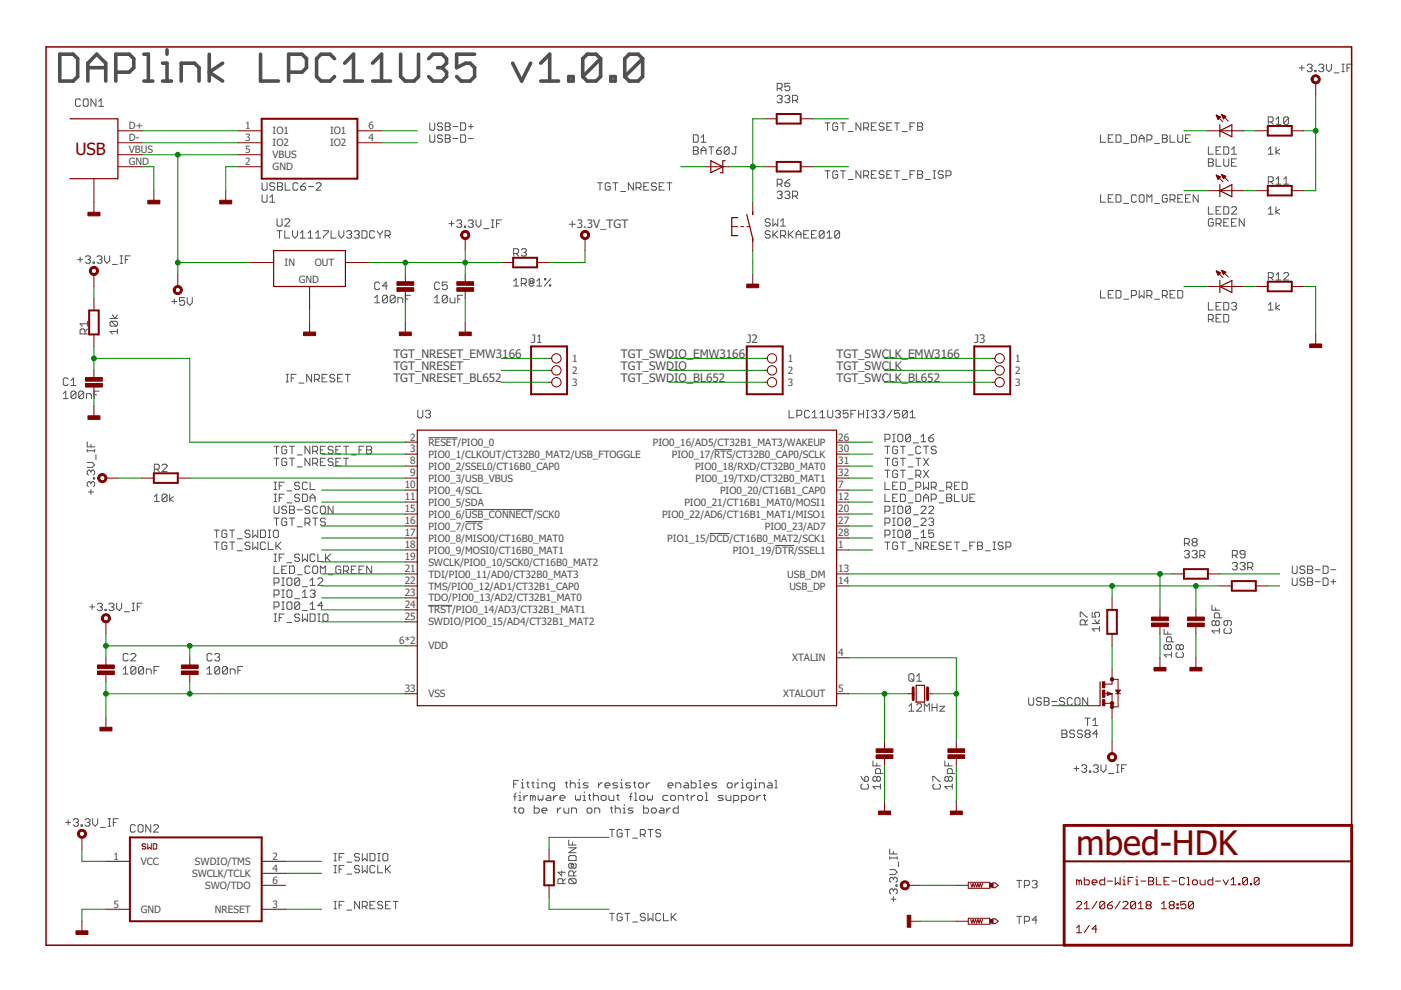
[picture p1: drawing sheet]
<svg xmlns="http://www.w3.org/2000/svg" width="297mm" height="210mm" viewBox="0 0 297 210" stroke-linecap="round" stroke-linejoin="round" font-family="sans-serif">
<defs><g id="words">
<text font-size="7.2" fill="#800000" x="228.2" y="181.4">mbed-HDK</text>
<text font-size="3.6" fill="#800000" x="16" y="32.8">USB</text>
<g font-size="2.5" fill="#505050">
<text x="120.5" y="48.3">+3.3V_TGT</text>
<text x="83.4" y="76">TGT_NRESET_EMW3166</text>
<text x="112.6" y="72.8">J1</text>
<text x="131.7" y="76">TGT_SWDIO_EMW3166</text>
<text x="158.3" y="72.8">J2</text>
<text x="177.4" y="76">TGT_SWCLK_EMW3166</text>
<text x="206.6" y="72.8">J3</text>
<text x="83.4" y="78.5">TGT_NRESET</text>
<text x="83.4" y="81.1">TGT_NRESET_BL652</text>
<text x="131.7" y="78.5">TGT_SWDIO</text>
<text x="131.7" y="81.1">TGT_SWDIO_BL652</text>
<text x="177.4" y="78.5">TGT_SWCLK</text>
<text x="177.4" y="81.1">TGT_SWCLK_BL652</text>
</g>
<g font-size="2.1" fill="#505050">
<text x="27.3" y="27.4">D+</text>
<text x="27.3" y="29.9">D-</text>
<text x="52" y="27.4">1</text>
<text x="52" y="29.9">3</text>
<text x="57.8" y="28.5">IO1</text>
<text x="70" y="28.5">IO1</text>
<text x="78.1" y="27.4">6</text>
<text x="78.1" y="29.9">4</text>
<text x="27.3" y="35">GND</text>
<text x="27.3" y="32.5">VBUS</text>
<text x="52" y="35">2</text>
<text x="52" y="32.5">5</text>
<text x="57.8" y="31">IO2</text>
<text x="57.8" y="33.6">VBUS</text>
<text x="70" y="31">IO2</text>
<text x="57.8" y="36.1">GND</text>
<text x="60.3" y="56.4">IN</text>
<text x="66.8" y="56.4">OUT</text>
<text x="63.3" y="60.1">GND</text>
<text x="121.3" y="76.7">1</text>
<text x="167" y="76.7">1</text>
<text x="215.3" y="76.7">1</text>
<text x="121.3" y="79.3">2</text>
<text x="121.3" y="81.8">3</text>
<text x="167" y="79.3">2</text>
<text x="167" y="81.8">3</text>
<text x="215.3" y="79.3">2</text>
<text x="215.3" y="81.8">3</text>
<text x="87" y="93.4">2</text>
<text x="87" y="95.9">3</text>
<text x="90.8" y="94.5">RESET/PIO0_0</text>
<text x="138.4" y="94.5">PIO0_16/AD5/CT32B1_MAT3/WAKEUP</text>
<text x="177.7" y="93.4">26</text>
<text x="177.7" y="95.9">30</text>
<text x="87" y="98.5">8</text>
<text x="87" y="101">9</text>
<text x="90.8" y="97.1">PIO0_1/CLKOUT/CT32B0_MAT2/USB_FTOGGLE</text>
<text x="90.8" y="99.6">PIO0_2/SSEL0/CT16B0_CAP0</text>
<text x="142.5" y="97.1">PIO0_17/RTS/CT32B0_CAP0/SCLK</text>
<text x="147.4" y="99.6">PIO0_18/RXD/CT32B0_MAT0</text>
<text x="177.7" y="98.5">31</text>
<text x="177.7" y="101">32</text>
<text x="85.8" y="103.6">10</text>
<text x="85.8" y="106.1">11</text>
<text x="90.8" y="102.1">PIO0_3/USB_VBUS</text>
<text x="90.8" y="104.7">PIO0_4/SCL</text>
<text x="90.8" y="107.2">PIO0_5/SDA</text>
<text x="145.1" y="107.2">PIO0_21/CT16B1_MAT0/MOSI1</text>
<text x="147.5" y="102.1">PIO0_19/TXD/CT32B0_MAT1</text>
<text x="152.7" y="104.7">PIO0_20/CT16B1_CAP0</text>
<text x="177.7" y="103.6">7</text>
<text x="177.7" y="106.1">12</text>
<text x="85.8" y="108.6">15</text>
<text x="85.8" y="111.2">16</text>
<text x="85.8" y="113.7">17</text>
<text x="90.8" y="109.8">PIO0_6/USB_CONNECT/SCK0</text>
<text x="90.8" y="112.3">PIO0_7/CTS</text>
<text x="140.4" y="109.8">PIO0_22/AD6/CT16B1_MAT1/MISO1</text>
<text x="162.1" y="112.3">PIO0_23/AD7</text>
<text x="177.7" y="108.6">20</text>
<text x="177.7" y="111.2">27</text>
<text x="177.7" y="113.7">28</text>
<text x="85.8" y="116.3">18</text>
<text x="85.8" y="118.8">19</text>
<text x="90.8" y="114.8">PIO0_8/MISO0/CT16B0_MAT0</text>
<text x="90.8" y="117.4">PIO0_9/MOSI0/CT16B0_MAT1</text>
<text x="90.8" y="119.9">SWCLK/PIO0_10/SCK0/CT16B0_MAT2</text>
<text x="141.5" y="114.8">PIO1_15/DCD/CT16B0_MAT2/SCK1</text>
<text x="155.4" y="117.4">PIO1_19/DTR/SSEL1</text>
<text x="177.7" y="116.3">1</text>
<text x="85.8" y="121.3">21</text>
<text x="85.8" y="123.9">22</text>
<text x="90.8" y="122.4">TDI/PIO0_11/AD0/CT32B0_MAT3</text>
<text x="90.8" y="125">TMS/PIO0_12/AD1/CT32B1_CAP0</text>
<text x="166.9" y="122.4">USB_DM</text>
<text x="167.4" y="125">USB_DP</text>
<text x="177.7" y="121.3">13</text>
<text x="177.7" y="123.9">14</text>
<text x="85.8" y="126.4">23</text>
<text x="85.8" y="128.9">24</text>
<text x="85.8" y="131.5">25</text>
<text x="90.8" y="127.5">TDO/PIO0_13/AD2/CT32B1_MAT0</text>
<text x="90.8" y="130.1">TRST/PIO0_14/AD3/CT32B1_MAT1</text>
<text x="84.6" y="136.6">6*2</text>
<text x="90.8" y="137.7">VDD</text>
<text x="90.8" y="132.6">SWDIO/PIO0_15/AD4/CT32B1_MAT2</text>
<text x="168" y="140.2">XTALIN</text>
<text x="177.7" y="139.1">4</text>
<text x="85.8" y="146.7">33</text>
<text x="90.8" y="147.8">VSS</text>
<text x="166" y="147.8">XTALOUT</text>
<text x="177.7" y="146.7">5</text>
<text x="24" y="182.3">1</text>
<text x="29.9" y="183.4">VCC</text>
<text x="40.8" y="185.9">SWCLK/TCLK</text>
<text x="41.3" y="183.4">SWDIO/TMS</text>
<text x="57.8" y="184.8">4</text>
<text x="57.8" y="182.3">2</text>
<text x="43.5" y="188.5">SWO/TDO</text>
<text x="57.8" y="187.4">6</text>
<text x="24" y="192.4">5</text>
<text x="29.9" y="193.5">GND</text>
<text x="45.5" y="193.6">NRESET</text>
<text x="57.8" y="192.4">3</text>
</g>
</g></defs>
<g fill="none" stroke="#505050" stroke-width=".21">
<path d="M164.8 18.7h.8l.2-.2v-.6l-.2-.2h-.8v1.5M165.3 18.7l.5 .5M167.4 17.7h-1v.8l.5-.3h.3l.2 .3v.5l-.2 .2h-.5l-.3-.2M275.5 14.4h1M276 13.9v1M277.1 13.9l.3-.3h.5l.3 .3v.2l-.3 .3M277.7 14.4h.2M277.9 14.4l.3 .3v.2l-.3 .3h-.5l-.3-.3M278.8 14.9h.2v.3h-.2zM279.6 13.9l.2-.3h.6l.2 .3v.2l-.2 .3M280.1 14.4h.3M280.4 14.4l.2 .3v.2l-.2 .3h-.6l-.2-.3"/>
<path d="M281.2 13.6v1.1l.5 .5 .6-.5v-1.1M282.9 15.5h1M284.5 13.6h.5M284.5 15.2h.5M284.8 13.6v1.6M285.6 14.4h.5M286.6 13.6h-1v1.6M17.1 21.2l-.3-.2h-.5l-.3 .2v1.1l.3 .2h.5l.3-.2M17.9 21h.5l.3 .2v1.1l-.3 .2h-.5l-.2-.2v-1.1zM20.3 21v1.5l-1-1.5v1.5M20.9 22.5h1.1M20.9 21.5l.5-.5v1.5"/>
<path d="M55.6 38.8v1.3l.2 .2h.6l.2-.2v-1.3M58.3 39l-.3-.2h-.5l-.3 .2v.3l.3 .2h.5l.3 .3v.3l-.3 .2h-.5l-.3-.2M58.8 39.5h.8M58.8 38.8h.8l.3 .2v.3l-.3 .2 .3 .3v.3l-.3 .2h-.8zM60.5 38.8v1.5h1M63.2 39l-.3-.2h-.5l-.3 .2v1.1l.3 .2h.5l.3-.2M63.8 39.5h.7l.3 .3v.3l-.3 .2h-.5l-.2-.2zM64.8 38.8l-.5 .2-.5 .5M65.4 39.5h1M67 39l.3-.2h.5l.3 .2v.3l-1.1 1h1.1M91.1 28.6v1.3l.3 .3h.5l.3-.3v-1.3M91.1 26.1v1.3l.3 .2h.5l.3-.2v-1.3"/>
<path d="M93.8 28.9l-.2-.3h-.6l-.2 .3v.2l.2 .3h.6l.2 .3v.2l-.2 .3h-.6l-.2-.3M93.8 26.3l-.2-.2h-.6l-.2 .2v.3l.2 .2h.6l.2 .3v.3l-.2 .2h-.6l-.2-.2M94.4 26.1h.8l.2 .2v.3l-.2 .2 .2 .3v.3l-.2 .2h-.8zM94.4 28.6h.8l.2 .3v.2l-.2 .3 .2 .3v.2l-.2 .3h-.8zM94.4 26.8h.8M94.4 29.4h.8M96 26.8h1.1M96 29.4h1.1M97.7 26.1h.8l.2 .2v1.1l-.2 .2h-.8zM97.7 28.6h.8l.2 .3v1l-.2 .3h-.8zM99.3 26.8h1.1M99.3 29.4h1.1"/>
<path d="M99.8 26.3v1.1M126.7 38.8h1M127.2 38.8v1.5M129.4 39l-.3-.2h-.5l-.3 .2v1.1l.3 .2h.5l.3-.2v-.6h-.6M129.9 38.8h1.1M130.5 38.8v1.5M134.3 38.8v1.5l-1.1-1.5v1.5M134.9 39.8h.8l.2-.3v-.5l-.2-.2h-.8v1.5M135.4 39.8l.5 .5M136.5 39.5h.5M137.5 38.8h-1v1.5h1M139.2 39l-.3-.2h-.5l-.3 .2v.3l.3 .2h.5l.3 .3v.3l-.3 .2h-.5l-.3-.2"/>
<path d="M139.8 39.5h.5M140.8 38.8h-1v1.5h1M141.4 38.8h1.1M141.9 38.8v1.5M147 28.6h.8l.2 .3v1l-.2 .3h-.8zM147 31.1h.8l.2 .3v.3l-.2 .2 .2 .3v.2l-.2 .3h-.8zM147 31.9h.8M148.6 31.9h1.1M148.6 32.7v-1l.6-.6 .5 .6v1M148.6 30.2h1.1M148.6 29.1l.6-.5v1.6M150.3 31.1h1"/>
<path d="M150.8 31.1v1.6M151.9 31.9h.8l.3 .3v.2l-.3 .3h-.5l-.3-.3zM153 31.1l-.6 .3-.5 .5M154.6 31.4l-.3-.3h-.5l-.3 .3v1M154.6 31.4v1l-.3 .3h-.5l-.3-.3M154.6 31.4l-1.1 1M155.7 31.1h.5M156 31.1v1.3l-.3 .3h-.3l-.2-.3M164.8 20.5l.2-.3h.6l.2 .3v.2l-.2 .3M164.8 39h.8l.2-.2v-.6l-.2-.2h-.8v1.6M165.3 21h.3M165.3 39l.5 .6"/>
<path d="M165.6 21l.2 .3v.2l-.2 .3h-.6l-.2-.3M166.4 20.5l.3-.3h.5l.2 .3v.2l-.2 .3M166.4 38.8h.8l.2 .2v.3l-.2 .3h-.5l-.3-.3zM166.9 21h.3M167.2 21l.2 .3v.2l-.2 .3h-.5l-.3-.3M167.4 38l-1 .8M168 21.3h.8l.3-.3v-.5l-.3-.3h-.8v1.6M168.6 21.3l.5 .5M174.9 26.1h1.1M174.9 36.2h1.1M175.5 26.1v1.5M175.5 36.2v1.6"/>
<path d="M177.6 26.3l-.2-.2h-.6l-.2 .2v1.1l.2 .2h.6l.2-.2v-.6h-.5M177.6 36.5l-.2-.3h-.6l-.2 .3v1l.2 .3h.6l.2-.3v-.5h-.5M178.2 26.1h1.1M178.2 36.2h1.1M178.7 26.1v1.5M178.7 36.2v1.6M179.8 38.1h1.1M179.8 27.9h1.1M182.5 26.1v1.5l-1-1.5v1.5M182.5 36.2v1.6l-1-1.6v1.6M183.1 27.1h.8l.3-.3v-.5l-.3-.2h-.8v1.5M183.1 37.3h.8l.3-.3v-.5l-.3-.3h-.8v1.6"/>
<path d="M183.6 37.3l.6 .5M183.6 27.1l.6 .5M184.7 26.8h.6M184.7 37h.6M185.8 26.1h-1.1v1.5h1.1M185.8 36.2h-1.1v1.6h1.1M187.4 36.5l-.2-.3h-.6l-.2 .3v.2l.2 .3h.6l.2 .3v.2l-.2 .3h-.6l-.2-.3M187.4 26.3l-.2-.2h-.6l-.2 .2v.3l.2 .2h.6l.2 .3v.3l-.2 .2h-.6l-.2-.2M188 26.8h.6M188 37h.6M189.1 26.1h-1.1v1.5h1.1M189.1 36.2h-1.1v1.6h1.1"/>
<path d="M189.7 26.1h1M189.7 36.2h1M190.2 26.1v1.5M190.2 36.2v1.6M191.3 38.1h1M191.3 27.9h1M192.9 26.8h.6M192.9 37h.6M194 26.1h-1.1v1.5M194 36.2h-1.1v1.6M194.6 26.1h.8l.2 .2v.3l-.2 .2 .2 .3v.3l-.2 .2h-.8zM194.6 26.8h.8"/>
<path d="M194.6 36.2h.8l.2 .3v.2l-.2 .3 .2 .3v.2l-.2 .3h-.8zM194.6 37h.8M196.2 38.1h1.1M197.8 36.2h.6M197.8 37.8h.6M198.1 36.2v1.6M200 36.5l-.3-.3h-.5l-.3 .3v.2l.3 .3h.5l.3 .3v.2l-.3 .3h-.5l-.3-.3M200.6 37.3h.8l.2-.3v-.5l-.2-.3h-.8v1.6M233.3 28.6v1.6h1.1M235 29.4h.5M236 28.6h-1v1.6h1M236.6 28.6h.8l.3 .3v1l-.3 .3h-.8z"/>
<path d="M238.3 30.4h1M239.9 28.6h.8l.2 .3v1l-.2 .3h-.8zM241.5 29.4h1.1M241.5 30.2v-1.1l.5-.5 .6 .5v1.1M243.2 29.7h.7l.3-.3v-.5l-.3-.3h-.7v1.6M244.8 30.4h1.1M246.4 28.6h.8l.3 .3v.2l-.3 .3 .3 .3v.2l-.3 .3h-.8zM246.4 29.4h.8M248.1 28.6v1.6h1M249.7 28.6v1.3l.3 .3h.5l.3-.3v-1.3M251.4 29.4h.5M252.4 28.6h-1v1.6h1"/>
<path d="M256.2 31.1v1.6h1M256.2 33.7h.8l.2 .2v.3l-.2 .3 .2 .2v.3l-.2 .2h-.8zM256.2 34.5h.8M257.8 31.9h.6M257.8 33.7v1.5h1.1M258.9 31.1h-1.1v1.6h1.1M259.5 31.1h.8l.2 .3v1l-.2 .3h-.8zM259.5 33.7v1.3l.2 .2h.6l.2-.2v-1.3M261.1 32.7h1M261.1 34.5h.5M261.1 31.7l.5-.6v1.6M262.1 33.7h-1v1.5h1"/>
<path d="M268.9 32.7h1M268.9 31.7l.5-.6v1.6M268.9 25.8h.8l.2-.2v-.6l-.2-.2h-.8v1.6M268.9 38.5h.8l.2-.2v-.6l-.2-.2h-.8v1.6M269.4 25.8l.5 .6M269.4 38.5l.5 .6M270.5 31.1v1.6M270.5 25.3l.6-.5v1.6M270.5 38l.6-.5v1.6M270.5 26.4h1.1M270.5 39.1h1.1M271.3 31.7l-.8 .5 .8 .5"/>
<path d="M272.2 39.1h1M272.2 38l.5-.5v1.6M273.2 25l-.2-.2h-.6l-.2 .2v1.1M273.2 25v1.1l-.2 .3h-.6l-.2-.3M273.2 25l-1 1.1M16.5 55h1M17 54.5v1.1M18.1 54.5l.3-.2h.5l.3 .2v.3l-.3 .2M18.6 55h.3M18.9 55l.3 .3v.3l-.3 .2h-.5l-.3-.2M19.7 55.6h.3v.2h-.3zM20.6 54.5l.2-.2h.5l.3 .2v.3l-.3 .2"/>
<path d="M21.1 55h.2M21.3 55l.3 .3v.3l-.3 .2h-.5l-.2-.2M22.2 54.3v1l.5 .5 .5-.5v-1M23.8 56.1h1.1M25.5 54.3h.5M25.5 55.8h.5M25.7 54.3v1.5M26.6 55h.5M27.6 54.3h-1v1.5M55.6 41.3v1.3l.2 .3h.6l.2-.3v-1.3M57.2 42.9h1.1M57.2 41.8l.5-.5v1.6"/>
<path d="M58.7 48.9h1.1M58.7 46.4v1.3l.3 .2h.5l.3-.2v-1.3M59.3 48.9v1.6M60.4 48.9v1.6h1M60.4 46.6l.2-.2h.6l.2 .2v.3l-1 1h1M62 48.9v1.1l.5 .5 .6-.5v-1.1M63.6 50.5h1.1M63.6 49.4l.6-.5v1.6M65.3 50.5h1M65.3 49.4l.5-.5v1.6M66.9 50.5h1.1M66.9 49.4l.6-.5v1.6"/>
<path d="M68.6 48.9h1v.3l-1 1v.3M70.2 48.9v1.6h1M71.8 48.9v1.1l.6 .5 .5-.5v-1.1M73.5 49.2l.2-.3h.6l.2 .3v.2l-.2 .3M74 49.7h.3M74.3 49.7l.2 .3v.2l-.2 .3h-.6l-.2-.3M75.1 49.2l.3-.3h.5l.3 .3v.2l-.3 .3M75.6 49.7h.3M75.9 49.7l.3 .3v.2l-.3 .3h-.5l-.3-.3M76.8 48.9h.7l.3 .3v1l-.3 .3h-.7zM79.4 49.2l-.2-.3h-.5l-.3 .3v1l.3 .3h.5l.2-.3M80 48.9v.3l.6 .5"/>
<path d="M80.6 49.7v.8M81.1 48.9v.3l-.5 .5M81.7 50h.7l.3-.3v-.5l-.3-.3h-.7v1.6M82.2 50l.5 .5M94.8 59.8h-1v.8l.5-.3h.3l.2 .3v.6l-.2 .2h-.6l-.2-.2M95.2 47.4h1M95.7 46.9v1M96.8 46.9l.3-.3h.5l.3 .3v.2l-.3 .3M97.3 47.4h.3M97.6 47.4l.3 .3v.2l-.3 .3h-.5l-.3-.3M98.5 47.9h.2v.3h-.2zM99.3 46.9l.2-.3h.6l.2 .3v.2l-.2 .3"/>
<path d="M99.8 47.4h.3M100.1 47.4l.2 .3v.2l-.2 .3h-.6l-.2-.3M100.9 46.6v1.1l.6 .5 .5-.5v-1.1M102.6 48.5h1M104.2 46.6h.5M104.2 48.2h.5M104.5 46.6v1.6M105.3 47.4h.5M106.3 46.6h-1v1.6M108.9 53.8h.8l.3-.3v-.5l-.3-.3h-.8v1.6M108.9 59.6l.5-.5v1.5M109.4 53.8l.6 .5"/>
<path d="M110.5 53l.3-.3h.5l.3 .3v.2l-.3 .3M111.1 53.5h.2M111.3 53.5l.3 .3v.2l-.3 .3h-.5l-.3-.3M112.4 59.6h.6v.5h-.6zM113.8 59.6l.5-.5v1.5M115.4 59.1h.3v.2h-.3zM116.8 59.1l-1.4 1.5M131.6 40.6h1M163.3 46.6l-.3-.2h-.5l-.3 .2v.3l.3 .3h.5l.3 .2v.3l-.3 .2h-.5l-.3-.2M163.3 49.2l-.3-.3h-.5l-.3 .3v.2l.3 .3h.5l.3 .3v.2l-.3 .3h-.5l-.3-.3M163.9 46.4v1.5l.5-.5 .5 .5v-1.5M163.9 48.9v1.6"/>
<path d="M164.1 49.7l.8 .8M164.8 40.8l.2-.3h.6l.2 .3v.3l-.2 .2M164.9 48.9l-1 1.1M165.3 41.3h.3M165.5 50h.8l.3-.3v-.5l-.3-.3h-.8v1.6M165.5 47.9h1.1M165.5 46.9l.5-.5v1.5M165.6 41.3l.2 .3v.2l-.2 .3h-.6l-.2-.3M166 50l.6 .5M166.4 40.8l.3-.3h.5l.2 .3v.3l-.2 .2M166.9 41.3h.3M167.2 48.9v1.6"/>
<path d="M167.2 41.3l.2 .3v.2l-.2 .3h-.5l-.3-.3M167.4 49.7l.8 .8M168 41.6h.8l.3-.3v-.5l-.3-.3h-.8v1.6M168.2 48.9l-1 1.1M168.6 41.6l.5 .5M168.8 49.7h1M168.8 50.5v-1.1l.5-.5 .5 .5v1.1M170.4 49.7h.5M171.5 48.9h-1.1v1.6h1.1M172.1 49.7h.5M173.1 48.9h-1v1.6h1M174.7 49.2l-.2-.3h-.6l-.2 .3v1"/>
<path d="M174.7 49.2v1l-.2 .3h-.6l-.2-.3M174.7 49.2l-1 1M175.3 50.5h1.1M175.3 49.4l.6-.5v1.6M178 49.2l-.2-.3h-.6l-.2 .3v1M178 49.2v1l-.2 .3h-.6l-.2-.3M178 49.2l-1 1M233.3 41.3v1.6h1.1M235 42.1h.5M236 41.3h-1v1.6h1M236.6 41.3h.8l.3 .3v1l-.3 .3h-.8zM238.3 43.1h1"/>
<path d="M240.9 41.6l-.2-.3h-.5l-.3 .3v1l.3 .3h.5l.2-.3M241.5 41.6l.3-.3h.5l.3 .3v1l-.3 .3h-.5l-.3-.3zM243.2 42.9v-1.6l.5 .5 .5-.5v1.6M244.8 43.1h1.1M247.5 41.6l-.3-.3h-.5l-.3 .3v1l.3 .3h.5l.3-.3v-.5h-.5M248.1 42.3h.8l.2-.2v-.5l-.2-.3h-.8v1.6M248.6 42.3l.5 .6M249.7 42.1h.5M250.8 41.3h-1.1v1.6h1.1M251.4 42.1h.5M252.4 41.3h-1v1.6h1M254 41.3v1.6l-1-1.6v1.6"/>
<path d="M256.2 43.8v1.6h1M257.2 46.6l-.2-.2h-.5l-.3 .2v1.1l.3 .2h.5l.2-.2v-.5h-.5M257.8 47.4h.8l.3-.2v-.6l-.3-.2h-.8v1.5M257.8 44.6h.6M258.4 47.4l.5 .5M258.9 43.8h-1.1v1.6h1.1M259.5 43.8h.8l.2 .3v1l-.2 .3h-.8zM259.5 47.2h.5M260.5 46.4h-1v1.5h1M261.1 44.1l.3-.3h.5l.2 .3v.3l-1 1h1M261.1 47.2h.5M262.1 46.4h-1v1.5h1"/>
<path d="M263.8 46.4v1.5l-1.1-1.5v1.5M268.9 44.4l.5-.6v1.6M268.9 45.4h1M268.9 58.8h.8l.2-.2v-.5l-.2-.3h-.8v1.6M269.4 58.8l.5 .6M270.5 43.8v1.6M270.5 58.3l.6-.5v1.6M270.5 59.4h1.1M271.3 44.4l-.8 .5 .8 .5M272.2 58.1l.2-.3h.6l.2 .3v.2l-1 1.1h1M18 70.8v-.8l-.2-.3h-.6l-.2 .3v.8h1.5M18.5 69.7l-.5 .6"/>
<path d="M18.5 68.6h-1.5l.5 .6M18.5 68.1v1.1M23.3 67.5h1.6M23.6 68.1h1l.3 .3v.5l-.3 .3M23.6 68.1l-.3 .3v.5l.3 .3h1M23.6 68.1l1 1.1M23.8 66.7l.6 .8 .5-.8M24.9 70.3h-1.6l.5 .5M24.9 69.7v1.1M36.4 63.9h1.1M37 63.4v1.1M39.1 63.1h-1v.8l.5-.3h.3l.2 .3v.6l-.2 .2h-.6l-.2-.2"/>
<path d="M39.7 63.1v1.1l.5 .5 .6-.5v-1.1M60.6 79.4h.6M60.9 79.4v1.6M62.8 79.4h-1.1v1.6M66.1 79.4v1.6l-1.1-1.6v1.6M69.3 79.4h-1v1.6h1M71 79.7l-.3-.3h-.5l-.3 .3v.2l.3 .3h.5l.3 .2v.3l-.3 .3h-.5l-.3-.3M72.6 79.4h-1v1.6h1M73.2 79.4h1.1M73.7 79.4v1.6M79.4 63.1l.6-.5v1.6M79.4 64.2h1.1"/>
<path d="M80.5 60.1l-.3-.3h-.5l-.3 .3v1.1l.3 .2h.5l.3-.2M82.1 62.9v1l-.2 .3h-.6l-.2-.3M82.1 62.9l-.2-.3h-.6l-.2 .3v1M82.1 62.9l-1 1M82.1 60.6h-1l.8-.8v1.6M83.8 62.9v1l-.3 .3h-.5l-.3-.3M83.8 62.9l-.3-.3h-.5l-.3 .3v1M83.8 62.9l-1.1 1M84.3 64.2v-1.1h.8l.3 .3v.8M86 63.4h.5M87 62.6h-1v1.6M92.1 64.2h1.1"/>
<path d="M92.1 63.1l.6-.5v1.6M93.2 60.1l-.3-.3h-.5l-.3 .3v1.1l.3 .2h.5l.3-.2M94.8 62.9v1l-.2 .3h-.6l-.2-.3M94.8 62.9l-.2-.3h-.6l-.2 .3v1M94.8 62.9l-1 1M95.4 63.1v.8l.3 .3h.8v-1.1M97 63.4h.6M98.1 62.6h-1.1v1.6M108.9 60.6h1.1M110.5 60.1h.8l.3-.2v-.6l-.3-.2h-.8v1.5M111.1 60.1l.5 .5M113 60.1l.2-.2v-.6l-.2-.2h-.6l-.2 .2v1.1l.2 .2h.6l.2-.2"/>
<path d="M113.8 60.6h1.1M116.5 60.4h.3v.2h-.3zM233.3 61.6v1.6h1.1M235 62.4h.5M236 61.6h-1v1.6h1M236.6 61.6h.8l.3 .3v1l-.3 .3h-.8zM238.3 63.4h1M239.9 62.7h.8l.2-.3v-.5l-.2-.3h-.8v1.6M241.5 61.6v1.6l.5-.5 .6 .5v-1.6M243.2 62.7h.7l.3-.3v-.5l-.3-.3h-.7v1.6M243.7 62.7l.5 .5M244.8 63.4h1.1"/>
<path d="M246.4 62.7h.8l.3-.3v-.5l-.3-.3h-.8v1.6M247 62.7l.5 .5M248.1 62.4h.5M249.1 61.6h-1v1.6h1M249.7 61.6h.8l.3 .3v1l-.3 .3h-.8zM256.2 64.1v1.6h1M256.2 67.7h.8l.2-.2v-.5l-.2-.3h-.8v1.6M256.7 67.7l.5 .6M257.8 67.5h.6M257.8 64.9h.6M258.9 64.1h-1.1v1.6h1.1M258.9 66.7h-1.1v1.6h1.1"/>
<path d="M259.5 64.1h.8l.2 .3v1l-.2 .3h-.8zM259.5 66.7h.8l.2 .3v1l-.2 .3h-.8zM261.1 64.4l.3-.3h.5l.2 .3v.3l-.2 .2M261.6 64.9h.3M261.9 64.9l.2 .3v.2l-.2 .3h-.5l-.3-.3M268.9 64.7l.5-.6v1.6M268.9 65.7h1M270.5 64.1v1.6M271.3 64.7l-.8 .5 .8 .5M13.4 83.5l.5-.6v1.6M13.4 84.5h1.1M14.5 80.4l-.3-.3h-.5l-.3 .3v1l.3 .3h.5l.3-.3"/>
<path d="M15 81.7h1.1M15 80.7l.6-.6v1.6M16.1 83.2v1l-.3 .3h-.5l-.3-.3M16.1 83.2l-.3-.3h-.5l-.3 .3v1M16.1 83.2l-1.1 1M17.7 83.2v1l-.2 .3h-.5l-.3-.3M17.7 83.2l-.2-.3h-.5l-.3 .3v1M17.7 83.2l-1 1M18.3 84.5v-1h.8l.3 .2v.8M18.5 93.7v1h1.6M18.5 95.3v.5M18.5 98h1l.6 .6-.6 .5h-1"/>
<path d="M18.5 95.6h1.6M19.3 94.2v.5M19.3 99.9v.3M19.3 99.9l-.3-.2h-.2l-.3 .2v.6l.3 .2M19.3 99.9l.2-.2h.3l.3 .2v.6l-.3 .2M20 83.7h.5M20.1 95.3v.5M20.3 96.4v1.1M21 82.9h-1v1.6M32.7 99.5h.8l.3-.3v-.5l-.3-.3h-.8v1.6M33.2 99.5l.6 .5M34.4 98.7l.2-.3h.5l.3 .3v.3l-1 1h1"/>
<path d="M58.1 97.2h1.1M58.1 94.6h1.1M58.6 94.6v1.6M58.6 97.2v1.5M60.6 81h.6M60.8 97.4l-.3-.2h-.5l-.2 .2v1.1l.2 .2h.5l.3-.2v-.6h-.5M60.8 94.9l-.3-.3h-.5l-.2 .3v1l.2 .3h.5l.3-.3v-.5h-.5M61.4 97.2h1M61.4 94.6h1M61.7 80.2h.6M61.9 94.6v1.6M61.9 97.2v1.5"/>
<path d="M63 99h1.1M63 96.5h1.1M63.4 81.2h1M65.7 94.6v1.6l-1-1.6v1.6M65.7 97.2v1.5l-1-1.5v1.5M66.3 98.2h.8l.3-.3v-.5l-.3-.2h-.8v1.5M66.3 95.7h.8l.3-.3v-.5l-.3-.3h-.8v1.6M66.7 80.4h.7l.3-.2v-.5l-.3-.3h-.7v1.6M66.8 95.7l.6 .5M66.8 98.2l.6 .5M67.2 80.4l.5 .6M67.9 97.9h.6"/>
<path d="M67.9 95.4h.6M68.3 80.2h.5M69 97.2h-1.1v1.5h1.1M69 94.6h-1.1v1.6h1.1M70.6 94.9l-.2-.3h-.6l-.2 .3v.2l.2 .3h.6l.2 .3v.2l-.2 .3h-.6l-.2-.3M70.6 97.4l-.2-.2h-.6l-.2 .2v.3l.2 .2h.6l.2 .3v.3l-.2 .2h-.6l-.2-.2M71.2 97.9h.5M71.2 95.4h.5M71.6 80.2h.5M72.3 97.2h-1.1v1.5h1.1M72.3 94.6h-1.1v1.6h1.1M72.8 97.2h1.1"/>
<path d="M72.8 94.6h1.1M73.4 94.6v1.6M73.4 97.2v1.5M74.5 96.5h1M76.1 95.4h.5M77.2 94.6h-1.1v1.6M77.7 94.6h.8l.3 .3v.2l-.3 .3 .3 .3v.2l-.3 .3h-.8zM77.7 95.4h.8M88.6 87v1.3l.3 .3h.5l.2-.3v-1.3M90.2 87.3l.3-.3h.5l.3 .3v.2l-.3 .3M90.7 87.8h.3M90.8 92.8h6.2"/>
<path d="M91 87.8l.3 .3v.2l-.3 .3h-.5l-.3-.3M151.4 95.3h3.8M167.3 87v1.6h1.1M169 88.1h.7l.3-.3v-.5l-.3-.3h-.7v1.6M171.6 87.3l-.2-.3h-.5l-.3 .3v1l.3 .3h.5l.2-.3M172.2 88.6h1.1M172.2 87.5l.5-.5v1.6M173.9 88.6h1M173.9 87.5l.5-.5v1.6M175.5 87v1.3l.3 .3h.5l.3-.3v-1.3M177.1 87.3l.3-.3h.5l.3 .3v.2l-.3 .3M177.7 87.8h.2"/>
<path d="M177.9 87.8l.3 .3v.2l-.3 .3h-.5l-.3-.3M179.8 87h-1v.8l.5-.3h.3l.2 .3v.5l-.2 .3h-.6l-.2-.3M180.4 87.8h.5M181.5 87h-1.1v1.6M182 87.8h1.1M182 87v1.6M183.1 87v1.6M183.7 88.6h.5M183.7 87h.5M183.9 87v1.6M184.8 87.3l.2-.3h.6l.2 .3v.2l-.2 .3M185.3 87.8h.3"/>
<path d="M185.6 87.8l.2 .3v.2l-.2 .3h-.6l-.2-.3M186.4 87.3l.3-.3h.5l.3 .3v.2l-.3 .3M186.9 87.8h.3M187.2 87.8l.3 .3v.2l-.3 .3h-.5l-.3-.3M187.6 97.2h1.1M187.6 93.1h.8l.3-.2v-.6l-.3-.2h-.8v1.6M187.6 99.7h1.1M187.6 94.6h1.1M188.2 94.6v1.6M188.2 97.2v1.5M188.2 99.7v1.6M189.1 87l-1.1 1.6"/>
<path d="M189.3 92.1h.5M189.3 93.7h.5M189.5 92.1v1.6M190.3 94.9l-.2-.3h-.6l-.2 .3v1l.2 .3h.6l.2-.3v-.5h-.5M190.3 97.4l-.2-.2h-.6l-.2 .2v1.1l.2 .2h.6l.2-.2v-.6h-.5M190.3 99.9l-.2-.2h-.6l-.2 .2v1.1l.2 .3h.6l.2-.3v-.5h-.5M190.4 92.3l.2-.2h.5l.3 .2v1.1l-.3 .3h-.5l-.2-.3zM190.7 87h-1v.8l.8-.3 .2 .3v.5l-.2 .3h-.6l-.2-.3M190.9 97.2h1.1M190.9 99.7h1.1M190.9 94.6h1.1M191.4 94.6v1.6"/>
<path d="M191.4 97.2v1.5M191.4 99.7v1.6M192.4 87.3v1l-.3 .3h-.5l-.3-.3M192.4 87.3l-.3-.3h-.5l-.3 .3v1M192.4 87.3l-1.1 1M192.5 99h1.1M192.5 96.5h1.1M193 88.6h1M193 87.5l.5-.5v1.6M193 92.3l-.2-.2h-.5l-.3 .2v1.1M193 92.3v1.1l-.2 .3h-.5l-.3-.3M193 92.3l-1 1.1"/>
<path d="M193.6 93.9h1.1M194.2 97.2h1M194.7 97.2v1.5M195.2 94.9l-.2-.3h-.6l-.2 .3v1l.2 .3h.6l.2-.3M195.3 92.6l.5-.5v1.6M195.3 93.7h1M195.8 97.2l1.1 1.5M195.8 99.7l1.1 1.6M195.8 94.6h1.1M196.3 94.6v1.6M196.9 97.2l-1.1 1.5M196.9 99.7l-1.1 1.6"/>
<path d="M196.9 92.9h.8l.3 .2v.3l-.3 .3h-.5l-.3-.3zM198 92.1l-.6 .2-.5 .6M198.5 94.9l-.3-.3h-.5l-.3 .3v.2l.3 .3h.5l.3 .3v.2l-.3 .3h-.5l-.3-.3M18.8 104.3h1M19.3 102.4v.3M19.3 103.8v1M19.3 102.4l-.3-.3h-.2l-.3 .3v.5l.3 .3M19.3 102.4l.2-.3h.3l.3 .3v.5l-.3 .3M19.8 101.3h.3v.3h-.3zM32.7 105.3l.5-.5v1.5M32.7 106.3h1.1M35.4 105v1.1l-.3 .2h-.5l-.2-.2"/>
<path d="M35.4 105l-.3-.2h-.5l-.2 .2v1.1M35.4 105l-1 1.1M36 104.8v1.5M36.8 105.3l-.8 .5 .8 .5M45.4 114.9h1.1M45.4 112.4h1.1M45.9 112.4v1.6M45.9 114.9v1.6M48.1 112.6l-.3-.2h-.5l-.2 .2v1.1l.2 .3h.5l.3-.3v-.5h-.5M48.1 115.2l-.3-.3h-.5l-.2 .3v1l.2 .3h.5l.3-.3v-.5h-.5M48.7 114.9h1M48.7 112.4h1"/>
<path d="M49.2 112.4v1.6M49.2 114.9v1.6M50.3 116.8h1.1M50.3 114.2h1.1M53 112.6l-.3-.2h-.5l-.2 .2v.3l.2 .3h.5l.3 .2v.3l-.3 .3h-.5l-.2-.3M53 115.2l-.3-.3h-.5l-.2 .3v.3l.2 .2h.5l.3 .3v.2l-.3 .3h-.5l-.2-.3M53.6 114.9v1.6l.5-.5 .6 .5v-1.6M53.6 112.4v1.6l.5-.6 .6 .6v-1.6M55.2 112.4h.8l.3 .2v1.1l-.3 .3h-.8zM56.3 115.2l-.3-.3h-.5l-.3 .3v1l.3 .3h.5l.3-.3M56.9 114.9v1.6h1M56.9 112.4h.5"/>
<path d="M56.9 114h.5M57.1 112.4v1.6M58 112.6l.2-.2h.6l.2 .2v1.1l-.2 .3h-.6l-.2-.3zM58.1 106.3h.5M58.1 104.8h.5M58.1 107.3v1.3l.3 .3h.5l.3-.3v-1.3M58.1 103.8h.5M58.1 102.2h.5M58.1 119h.5M58.1 117.5h.5M58.1 109.9h1.1M58.4 102.2v1.6"/>
<path d="M58.4 104.8v1.5M58.4 117.5v1.5M58.5 114.9v1.6M58.6 109.9v1.5M58.8 115.7l.8 .8M59.2 118.3h.5M59.2 103h.5M59.2 105.6h.5M59.6 114.9l-1.1 1.1M60.3 104.8h-1.1v1.5M60.3 102.2h-1.1v1.6M60.3 117.5h-1.1v1.5"/>
<path d="M60.8 107.6l-.3-.3h-.5l-.2 .3v.2l.2 .3h.5l.3 .3v.2l-.3 .3h-.5l-.2-.3M60.8 110.1l-.3-.2h-.5l-.2 .2v1.1l.2 .2h.5l.3-.2v-.6h-.5M60.8 104.1h1.1M60.8 119.3h1.1M60.8 106.6h1.1M61.4 107.3h.8l.2 .3v.2l-.2 .3 .2 .3v.2l-.2 .3h-.8zM61.4 108.1h.8M61.4 109.9h1M61.9 109.9v1.5M63 108.1h1.1M63 111.7h1.1M63.5 117.7l-.2-.2h-.6l-.2 .2v.3l.2 .3h.6l.2 .2v.3l-.2 .2h-.6l-.2-.2"/>
<path d="M63.5 105l-.2-.2h-.6l-.2 .2v.3l.2 .3h.6l.2 .2v.3l-.2 .2h-.6l-.2-.2M63.5 102.5l-.2-.3h-.6l-.2 .3v.3l.2 .2h.6l.2 .3v.2l-.2 .3h-.6l-.2-.3M64.1 117.5v1.5l.5-.5 .6 .5v-1.5M64.1 104.8h.8l.3 .2v1.1l-.3 .2h-.8zM64.7 110.9h.7l.3-.3v-.5l-.3-.2h-.7v1.5M65.2 102.5l-.3-.3h-.5l-.3 .3v1l.3 .3h.5l.3-.3M65.2 110.9l.5 .5M65.7 107.6l-.3-.3h-.5l-.2 .3v.2l.2 .3h.5l.3 .3v.2l-.3 .3h-.5l-.2-.3M65.7 102.2v1.6h1.1M65.7 106.3v-1l.6-.5 .5 .5v1M65.7 105.6h1.1M66.3 109.9h1.1"/>
<path d="M66.8 117.7l-.3-.2h-.5l-.3 .2v1.1l.3 .2h.5l.3-.2M66.8 109.9v1.5M67.4 107.6l-.3-.3h-.6l-.2 .3v1l.2 .3h.6l.3-.3M67.4 117.5v1.5h1M67.9 107.6l.3-.3h.5l.3 .3v1l-.3 .3h-.5l-.3-.3zM69 110.1l-.3-.2h-.5l-.3 .2v.3l.3 .2h.5l.3 .3v.3l-.3 .2h-.5l-.3-.2M69 117.5v1.5M69.3 118.3l.8 .7M70.1 117.5l-1.1 1M70.6 107.3v1.6l-1-1.6v1.6M98.6 108h14.4M98.6 110.6h3.8"/>
<path d="M150.5 113.1h4.2M164.4 115.7h4M187.6 104.8v1.5h1.1M187.6 113.4h.8l.3-.2v-.6l-.3-.2h-.8v1.6M187.6 108.4h.8l.3-.3v-.5l-.3-.3h-.8v1.6M187.6 102.2v1.6h1.1M187.6 110.9h.8l.3-.3v-.5l-.3-.2h-.8v1.5M187.6 114.9h1.1M188.2 114.9v1.6M189.3 108.9h.5M189.3 107.3h.5M189.3 103h.5"/>
<path d="M189.3 105.6h.5M189.3 109.9h.5M189.3 111.4h.5M189.3 112.4h.5M189.3 114h.5M189.5 107.3v1.6M189.5 109.9v1.5M189.5 112.4v1.6M190.3 104.8h-1v1.5h1M190.3 115.2l-.2-.3h-.6l-.2 .3v1l.2 .3h.6l.2-.3v-.5h-.5M190.3 102.2h-1v1.6h1M190.4 107.6l.2-.3h.5l.3 .3v1l-.3 .3h-.5l-.2-.3z"/>
<path d="M190.4 110.1l.2-.2h.5l.3 .2v1.1l-.3 .2h-.5l-.2-.2zM190.4 112.6l.2-.2h.5l.3 .2v1.1l-.3 .3h-.5l-.2-.3zM190.9 104.8h.8l.3 .2v1.1l-.3 .2h-.8zM190.9 102.2h.8l.3 .3v1l-.3 .3h-.8zM190.9 114.9h1.1M191.4 114.9v1.6M192.5 101.5h1.1M192.5 104.1h1.1M192.5 106.6h1.1M192.5 116.8h1.1M193 107.6v1l-.2 .3h-.5l-.3-.3M193 107.6l-.2-.3h-.5l-.3 .3v1"/>
<path d="M193 110.1l-.2-.2h-.5l-.3 .2v1.1M193 112.6l-.2-.2h-.5l-.3 .2v1.1M193 110.1v1.1l-.2 .2h-.5l-.3-.2M193 112.6v1.1l-.2 .3h-.5l-.3-.3M193 107.6l-1 1M193 110.1l-1 1.1M193 112.6l-1 1.1M193.6 111.7h1.1M193.6 109.2h1.1M193.6 114.2h1.1M194.2 104.8h.8l.2 .2v1.1l-.2 .2h-.8zM194.2 103.3h.8l.2-.3v-.5l-.2-.3h-.8v1.6"/>
<path d="M194.2 100.8h.8l.2-.3v-.6l-.2-.2h-.8v1.6M194.7 100.8l.5 .5M195.2 114.9v1.6l-1-1.6v1.6M195.3 112.9l.5-.5v1.6M195.3 107.6l.2-.3h.5l.3 .3v.2l-1 1.1h1M195.3 110.1l.2-.2h.5l.3 .2v.3l-1 1h1M195.3 114h1M195.8 102.2v1.6l.5-.5 .6 .5v-1.6M195.8 106.3v-1l.5-.5 .6 .5v1M195.8 116h.8l.3-.3v-.5l-.3-.3h-.8v1.6M195.8 105.6h1.1M196.3 116l.6 .5"/>
<path d="M196.9 107.6l.3-.3h.5l.3 .3v.2l-1.1 1.1h1.1M196.9 110.1l.3-.2h.5l.3 .2v.3l-.3 .2M197.4 110.6h.3M197.4 105.8h.8l.3-.2v-.6l-.3-.2h-.8v1.5M197.4 103.3h.8l.3-.3v-.5l-.3-.3h-.8v1.6M197.4 115.7h.6M197.7 110.6l.3 .3v.3l-.3 .2h-.5l-.3-.2M198 112.4h-1.1v.8l.5-.3h.3l.3 .3v.5l-.3 .3h-.5l-.3-.3M198 103.3l.5 .5M198.5 114.9h-1.1v1.6h1.1M199.1 104.1h1M199.1 106.6h1"/>
<path d="M200.1 115.2l-.2-.3h-.6l-.2 .3v.3l.2 .2h.6l.2 .3v.2l-.2 .3h-.6l-.2-.3M200.7 104.8h.8l.3 .2v.3l-.3 .3 .3 .2v.3l-.3 .2h-.8zM200.7 103.3h.8l.3-.3v-.5l-.3-.3h-.8v1.6M200.7 105.6h.8M200.7 115.7h.6M201.3 103.3l.5 .5M201.8 114.9h-1.1v1.6h1.1M202.4 104.8v1.5h1M202.4 103h.5M202.4 114.9h1M202.9 114.9v1.6M203.4 102.2h-1v1.6h1"/>
<path d="M204 104.8v1.3l.3 .2h.5l.2-.2v-1.3M204 102.2h.8l.2 .3v1l-.2 .3h-.8zM204 116.8h1M205.6 105.6h.6M205.6 115.7h.6M206.7 104.8h-1.1v1.5h1.1M206.7 114.9h-1.1v1.6M207.3 114.9h.8l.2 .3v.3l-.2 .2 .2 .3v.2l-.2 .3h-.8zM207.3 115.7h.8M208.9 116.8h1.1M210.5 114.9h.6M210.5 116.5h.6"/>
<path d="M210.8 114.9v1.6M212.7 115.2l-.3-.3h-.5l-.3 .3v.3l.3 .2h.5l.3 .3v.2l-.3 .3h-.5l-.3-.3M213.3 116h.8l.2-.3v-.5l-.2-.3h-.8v1.6M251.1 117l.3-.3h.5l.3 .3v.2l-.3 .3M251.1 115.2h.8l.3-.2v-.6l-.3-.2h-.8v1.5M251.7 117.5h.2M251.7 115.2l.5 .5M251.9 117.5l.3 .3v.2l-.3 .3h-.5l-.3-.3M252.8 117l.2-.3h.5l.3 .3v.2l-.3 .3M253 115l-.2 .2v.3l.2 .2h.5l.3-.2v-.3l-.3-.2M253 115l-.2-.3v-.3l.2-.2h.5l.3 .2v.3l-.3 .3M253 115h.5"/>
<path d="M253.3 117.5h.2M253.5 117.5l.3 .3v.2l-.3 .3h-.5l-.2-.3M254.4 117.8h.8l.2-.3v-.5l-.2-.3h-.8v1.6M254.9 117.8l.5 .5M261.3 117.8h.8l.2-.3v-.5l-.2-.3h-.8v1.6M261.3 119.5l.2-.2h.6l.2 .2v.3l-.2 .2M261.8 117.8l.5 .5M262.9 119.5l.3-.2h.5l.3 .2v.3l-.3 .2M264 117.5h-.8l-.3-.3v-.2l.3-.3h.5l.3 .3v1l-.3 .3h-.5l-.3-.3M19 128.7h1M19.5 128.1v1.1M20.6 128.1l.3-.2h.5l.3 .2v.3l-.3 .3"/>
<path d="M21.2 128.7h.2M21.4 128.7l.3 .2v.3l-.3 .3h-.5l-.3-.3M22.3 129.2h.2v.3h-.2zM23.1 128.1l.2-.2h.6l.3 .2v.3l-.3 .3M23.6 128.7h.3M23.9 128.7l.3 .2v.3l-.3 .3h-.6l-.2-.3M24.7 127.9v1l.6 .6 .5-.6v-1M26.4 129.7h1M27.2 138.8l-.3-.2h-.5l-.3 .2v1.1l.3 .2h.5l.3-.2M27.7 138.8l.3-.2h.5l.3 .2v.3l-1.1 1h1.1M28 127.9h.5M28 129.5h.5"/>
<path d="M28.3 127.9v1.6M29.1 128.7h.5M30.1 127.9h-1v1.6M44.9 138.8l-.2-.2h-.5l-.3 .2v1.1l.3 .2h.5l.2-.2M45.5 138.8l.3-.2h.5l.3 .2v.3l-.3 .2M46.1 139.3h.2M46.3 139.3l.3 .3v.3l-.3 .2h-.5l-.3-.2M58.1 128.7h.8l.3-.3v-.5l-.3-.3h-.8v1.6M58.1 123.6h.8l.3-.3v-.5l-.3-.2h-.8v1.5M58.1 120v1.6h1.1M58.1 126.1h.8l.3-.2v-.6l-.3-.2h-.8v1.6M58.1 131.7h.5"/>
<path d="M58.1 130.2h.5M58.4 130.2v1.5M59.2 131h.5M59.8 120.8h.5M59.8 129.2h.5M59.8 124.1h.5M59.8 122.6h.5M59.8 125.1h.5M59.8 126.7h.5M59.8 127.6h.5M60 122.6v1.5M60 125.1v1.6"/>
<path d="M60 127.6v1.6M60.3 130.2h-1.1v1.5M60.8 120h-1v1.6h1M60.8 127.9l.3-.3h.5l.3 .3v1l-.3 .3h-.5l-.3-.3zM60.8 122.8l.3-.2h.5l.3 .2v1.1l-.3 .2h-.5l-.3-.2zM60.8 132h1.1M60.8 125.3l.3-.2h.5l.3 .2v1.1l-.3 .3h-.5l-.3-.3zM61.4 120h.8l.2 .3v1l-.2 .3h-.8zM62.5 126.9h1M63 121.9h1.1M63.5 130.4l-.2-.2h-.6l-.2 .2v.3l.2 .3h.6l.2 .2v.3l-.2 .2h-.6l-.2-.2M63.5 127.9v1l-.2 .3h-.6l-.2-.3"/>
<path d="M63.5 122.8l-.2-.2h-.6l-.2 .2v1.1M63.5 122.8v1.1l-.2 .2h-.6l-.2-.2M63.5 127.9l-.2-.3h-.6l-.2 .3v1M63.5 127.9l-1 1M63.5 122.8l-1 1.1M64.1 129.5h1.1M64.1 125.6l.5-.5v1.6M64.1 130.2v1.5l.5-.5 .6 .5v-1.5M64.1 126.7h1.1M64.1 124.4h1.1M65.7 120.3l-.3-.3h-.5l-.2 .3v1l.2 .3h.5l.3-.3M65.7 129.2h1.1"/>
<path d="M65.7 124.1h1.1M65.7 130.2h.8l.3 .2v1.1l-.3 .2h-.8zM65.7 125.3l.3-.2h.5l.3 .2v.3l-.3 .3M65.7 128.1l.6-.5v1.6M65.7 123.1l.6-.5v1.5M66.3 125.9h.2M66.3 120.3l.2-.3h.6l.3 .3v1l-.3 .3h-.6l-.2-.3zM66.5 125.9l.3 .2v.3l-.3 .3h-.5l-.3-.3M67.4 122.8l.2-.2h.6l.2 .2v.3l-1 1h1M67.4 131.7h.5M67.4 130.2h.5M67.6 130.2v1.5"/>
<path d="M67.9 121.6v-1.6l.6 .5 .5-.5v1.6M68.4 128.4h-1l.8-.8v1.6M68.5 130.4l.2-.2h.6l.2 .2v1.1l-.2 .2h-.6l-.2-.2zM69.6 121.9h1M72.3 120.3l-.3-.3h-.5l-.3 .3v1l.3 .3h.5l.3-.3v-.5h-.6M72.8 121.1h.8l.3-.3v-.5l-.3-.3h-.8v1.6M73.4 121.1l.5 .5M74.5 120.8h.5M75.5 120h-1v1.6h1M76.1 120.8h.5M77.2 120h-1.1v1.6h1.1M78.8 120v1.6l-1.1-1.6v1.6"/>
<path d="M90.8 128.4h5M229 130.8v-1h.3l1 1h.3M230.1 132.5v-.8l-.3-.3h-.5l-.3 .3v.8h1.6M230.6 131.4l-.5 .6M231.6 129.8v1h.7l-.2-.5v-.3l.2-.2h.6l.2 .2v.6l-.2 .2M231.6 132.2h1.5M232.1 131.4l.5 .8 .5-.8M233.1 133.3h-1.5l.5 .5M233.1 132.8v1M246.8 133.4v1.1h1.6M247.6 136.9l.2-.2h.3l.3 .2v.6l-.3 .2h-.3l-.2-.2M247.6 136.9l-.3-.2h-.2l-.3 .2v.6l.3 .2h.2l.3-.2"/>
<path d="M247.6 133.9v.6M247.6 136.9v.6M248.4 138.8h-1.6l.5 .6M248.4 136.1v-.8l-.3-.3h-.5l-.3 .3v.8h1.6M248.4 138.3v1.1M249.6 138.3l-.3 .3v.5l.3 .3h1.1l.2-.3v-.5l-.2-.3M250.1 136.9l-.2-.2h-.3l-.3 .2v.6l.3 .2h.3l.2-.2M250.1 136.9l.3-.2h.3l.2 .2v.6l-.2 .2h-.3l-.3-.2M250.1 136.9v.6M257 128.3v1.1h1.5M257.7 131.8l.3-.2h.3l.2 .2v.6l-.2 .3h-.3l-.3-.3M257.7 131.8l-.2-.2h-.3l-.2 .2v.6l.2 .3h.3l.2-.3"/>
<path d="M257.7 128.8v.6M257.7 131.8v.6M258.5 133.8h-1.5l.5 .5M258.5 131v-.8l-.2-.2h-.6l-.2 .2v.8h1.6M258.5 133.2v1.1M259.8 133.2l-.3 .3v.5l.3 .3h1l.3-.3v-.5l-.3-.3M260.3 131.6v.8l-.3 .3h-.2l-.3-.3v-.6l.3-.2h1l.3 .2v.6l-.3 .3M261.8 120h.3M262.1 120l.2 .3v.3l-.2 .2h-.6l-.2-.2M263.4 120h.3M263.7 120l.3 .3v.3l-.3 .2h-.5l-.3-.2M264.5 120.3h.8l.3-.3v-.5l-.3-.2h-.8v1.5"/>
<path d="M265.1 120.3l.5 .5M274 120v1.3l.2 .3h.6l.2-.3v-1.3M274 122.6v1.3l.2 .2h.6l.2-.2v-1.3M276.7 120.3l-.3-.3h-.5l-.3 .3v.2l.3 .3h.5l.3 .3v.2l-.3 .3h-.5l-.3-.3M276.7 122.8l-.3-.2h-.5l-.3 .2v.3l.3 .2h.5l.3 .3v.3l-.3 .2h-.5l-.3-.2M277.2 120.8h.8M277.2 122.6h.8l.3 .2v.3l-.3 .2 .3 .3v.3l-.3 .2h-.8zM277.2 123.3h.8M277.2 120h.8l.3 .3v.2l-.3 .3 .3 .3v.2l-.3 .3h-.8zM278.9 120.8h1M278.9 123.3h1M280.5 122.6h.8l.3 .2v1.1l-.3 .2h-.8z"/>
<path d="M280.5 120h.8l.3 .3v1l-.3 .3h-.8zM282.2 120.8h1M282.2 123.3h1M282.7 122.8v1.1M26.1 141.9l.5-.6v1.6M26.1 142.9h1.1M28.8 141.6v1.1l-.3 .2h-.5l-.3-.2M28.8 141.6l-.3-.3h-.5l-.3 .3v1.1M28.8 141.6l-1.1 1.1M30.4 141.6v1.1l-.2 .2h-.5l-.3-.2M30.4 141.6l-.2-.3h-.5l-.3 .3v1.1M30.4 141.6l-1 1.1"/>
<path d="M31 142.9v-1h.8l.3 .2v.8M32.7 142.1h.5M33.7 141.3h-1v1.6M43.9 142.9h1M43.9 141.9l.5-.6v1.6M46.6 141.6v1.1l-.3 .2h-.5l-.3-.2M46.6 141.6l-.3-.3h-.5l-.3 .3v1.1M46.6 141.6l-1.1 1.1M48.2 141.6v1.1l-.3 .2h-.5l-.2-.2M48.2 141.6l-.3-.3h-.5l-.2 .3v1.1M48.2 141.6l-1 1.1M48.8 142.9v-1h.8l.2 .2v.8"/>
<path d="M50.4 142.1h.6M51.5 141.3h-1.1v1.6M192.7 149.7l.5-.5v1.6M192.7 150.8h1.1M193 142.9h.5l.3 .2v1.1l-.3 .2h-.5l-.3-.2v-1.1zM193.2 143.9l.6 .5M194.4 149.5l.2-.3h.5l.3 .3v.2l-1 1.1h1M194.4 144.4h1M194.4 143.4l.5-.5v1.5M196 150.8v-1.6l.5 .5 .5-.5v1.6M197.6 149.2v1.6M197.6 150h1.1"/>
<path d="M198.7 149.2v1.6M199.3 149.7h1l-1 1.1h1M218.1 147.9v1.3l.3 .3h.5l.3-.3v-1.3M220.8 148.2l-.3-.3h-.5l-.3 .3v.3l.3 .2h.5l.3 .3v.2l-.3 .3h-.5l-.3-.3M221.4 147.9h.8l.2 .3v.3l-.2 .2 .2 .3v.2l-.2 .3h-.8zM221.4 148.7h.8M223 148.7h1.1M225.1 154.8h.9l.2 .3v.2l-.2 .3 .2 .3v.2l-.2 .3h-.9zM225.1 155.6h.9M225.7 148.2l-.3-.3h-.5l-.3 .3v.3l.3 .2h.5l.3 .3v.2l-.3 .3h-.5l-.3-.3M227.3 148.2l-.2-.3h-.6l-.2 .3v1l.2 .3h.6l.2-.3M227.8 155.1l-.2-.3h-.5l-.3 .3v.2l.3 .3h.5l.2 .3v.2l-.2 .3h-.5l-.3-.3"/>
<path d="M228.2 147.9h.5l.3 .3v1l-.3 .3h-.5l-.3-.3v-1zM229.5 155.1l-.3-.3h-.5l-.3 .3v.2l.3 .3h.5l.3 .3v.2l-.3 .3h-.5l-.3-.3M230.1 152.3h1M230.3 155.6l-.2 .3v.2l.2 .3h.6l.2-.3v-.2l-.2-.3M230.3 155.6l-.2-.3v-.2l.2-.3h.6l.2 .3v.2l-.2 .3M230.3 155.6h.6M230.6 152.3v1.5M230.6 147.9v1.6l-1-1.6v1.6M231.7 152.8l.5-.5v1.5M231.7 153.8h1M232.7 155.6h-1l.8-.8v1.6M13.9 174.4h1.1"/>
<path d="M14.5 173.8v1.1M15.6 173.8l.2-.2h.5l.3 .2v.3l-.3 .3M16.1 174.4h.2M16.3 174.4l.3 .2v.3l-.3 .3h-.5l-.2-.3M17.2 174.9h.3v.3h-.3zM18 173.8l.3-.2h.5l.3 .2v.3l-.3 .3M18.5 174.4h.3M18.8 174.4l.3 .2v.3l-.3 .3h-.5l-.3-.3M19.6 173.6v1l.6 .6 .5-.6v-1M21.3 175.4h1M22.9 173.6h.6M22.9 175.2h.6"/>
<path d="M23.2 173.6v1.6M24 174.4h.5M25.1 173.6h-1.1v1.6M28.7 175.1l-.3-.2h-.5l-.3 .2v1.1l.3 .2h.5l.3-.2M29.5 174.9h.6l.2 .2v1.1l-.2 .2h-.6l-.2-.2v-1.1zM32 174.9v1.5l-1.1-1.5v1.5M32.6 175.1l.2-.2h.5l.3 .2v.3l-1 1h1M108.9 166.2h.5M108.9 168.9h.5M108.9 171.3h.5M109.2 171.1v1l.2 .3M109.4 168.1l-.2 .3v1.3"/>
<path d="M110 165.5h-1.1v1.5M110 168.7h.3v1M110 169.7h.5M110.3 167.9v.2M110.3 171.3h.5l.2 .3v.5l-.2 .3h-.5l-.3-.3v-.5zM110.5 166h.3v1M110.5 167h.6M110.8 165.2v.3M111.1 168.7v1M111.6 166h.6M111.9 168.7h-.3l-.5 .5M111.9 165.7v1.1l.3 .2"/>
<path d="M112.7 166h.5M113 168.9l-.3-.2h-.2v1M113 168.9v.8M113 168.9l.2-.2 .3 .2v.8M113 165.7v1.1l.2 .2M113.3 170.8v1.6h.7l.3-.3v-.5l-.3-.3h-.7M113.8 166h.3v1M113.8 167h.5M114.1 165.2v.3M114.1 168.7v.7l.2 .3 .3-.3 .3 .3 .2-.3v-.7M114.9 167v-1h.8l.3 .2v.8M114.9 171.9h1.1v-.3l-.3-.3h-.5l-.3 .3v.5l.3 .3h.5"/>
<path d="M116 168.7h.5l.3 .2v.8h-.8l-.3-.3 .3-.2h.8M117.4 168.7v1M117.6 167h-.8l-.3-.2v-.6l.3-.2h.8v1.3l-.3 .3h-.2M118.2 168.7h-.3l-.5 .5M118.2 171.3v1.1M118.7 169.2h1.1v-.3l-.3-.2h-.5l-.3 .2v.5l.3 .3h.5M119 171.3h-.3l-.5 .6M119.5 171.3v.8l.3 .3h.8v-1.1M119.8 166h.5M120.1 165.7v1.1l.2 .2M120.6 178.1v1.1h1.6M120.6 179.7h1.6l-1.6 1.1h1.6"/>
<path d="M120.9 166.2l.3-.2h.5l.3 .2v.8M120.9 165.5v1.5M121.2 172.4v-1.1h.8l.2 .3v.8M121.4 178.6v.6M122 168.7v.7l.3 .3 .2-.3 .3 .3 .2-.3v-.7M122.5 166h.3v1M122.5 167h.6M122.8 165.2v.3M123.6 168.7h.3v1M123.6 169.7h.6M123.9 167.9v.2M124.5 171.6l.2-.3h.5l.3 .3v.5l-.3 .3h-.5l-.2-.3z"/>
<path d="M124.7 166h-.8l-.3 .2 .3 .3h.5l.3 .3-.3 .2h-.8M124.7 168.7h.5M125 168.4v1l.2 .3M125.8 168.9l.3-.2h.5l.3 .2v.8M125.8 168.1v1.6M126.1 172.4v-1.1h.8l.2 .3v.8M126.9 166v1M127.4 168.9l.3-.2h.5l.3 .2v.5l-.3 .3h-.5l-.3-.3zM127.7 166h-.3l-.5 .5M128.3 166.5h1v-.3l-.2-.2h-.6l-.2 .2v.6l.2 .2h.6M129.1 168.7v.7l.2 .3h.8v-1M129.2 175.9h1.1"/>
<path d="M129.4 171.3h.5M129.6 171.1v1l.3 .3M129.8 175.9v1.5M130.5 171.6l.2-.3h.5l.3 .3v.8M130.5 170.8v1.6M130.7 168.7h.6M131 166h-.8l-.3 .2 .3 .3h.5l.3 .3-.3 .2h-.8M131 168.4v1l.3 .3M131.6 166h.2v1M131.6 167h.5M131.8 165.2v.3M131.9 176.1l-.3-.2h-.5l-.2 .2v1.1l.2 .2h.5l.3-.2v-.5h-.5"/>
<path d="M132.1 171.3h.3v1.1M132.1 172.4h.5M132.4 170.5v.3M132.5 175.9h1M133 175.9v1.5M133.5 168.9h.5M133.7 166h-.8l-.3 .2 .3 .3h.5l.3 .3-.3 .2h-.8M134 168.1l-.3 .3v1.3M134.1 177.7h1.1M134.2 171.3h-.8l-.2 .3 .2 .3h.6l.2 .2-.2 .3h-.8M134.3 166h.5M134.5 165.7v1.1l.3 .2"/>
<path d="M134.6 169.7h.5M134.6 168.1h.2v1.6M135.4 166.2l.2-.2h.5l.3 .2v.6l-.3 .2h-.5l-.2-.2zM135.8 176.9h.7l.3-.2v-.6l-.3-.2h-.7v1.5M135.9 168.7h.5l.3 .2v.5l-.3 .3h-.5l-.3-.3v-.5zM136.3 176.9l.5 .5M136.5 170.8v1.6h.7l.3-.3v-.5l-.3-.3h-.7M137 166v1M137.3 168.7v.7l.2 .3 .3-.3 .3 .3 .2-.3v-.7M137.4 175.9h1.1M137.8 166h-.3l-.5 .5M137.9 175.9v1.5"/>
<path d="M138.3 171.3h.6l.2 .3v.5l-.2 .3h-.6l-.2-.3v-.5zM140 171.3h.5l.3 .3v.8h-.8l-.3-.3 .3-.2h.8M140.1 176.1l-.3-.2h-.5l-.3 .2v.3l.3 .3h.5l.3 .2v.3l-.3 .2h-.5l-.3-.2M141.4 171.3v1.1M141.6 168.7h-.8l-.3 .2v.5l.3 .3h.8M141.6 166.5h1.1v-.3l-.3-.2h-.5l-.3 .2v.6l.3 .2h.5M142.2 171.3h-.3l-.5 .6M142.2 168.9l.3-.2h.5l.2 .2v.5l-.2 .3h-.5l-.3-.3zM143.3 167v-1h.8l.2 .2v.8M143.8 170.8v1.6h-.8l-.3-.3v-.5l.3-.3h.8M143.8 169.7v-1h.8l.3 .2v.8M145.2 166h.5l.3 .2v.8h-.8l-.3-.2 .3-.3h.8"/>
<path d="M145.5 168.7h.5M145.7 168.4v1l.3 .3M146.6 165.5v1.5h.7l.3-.2v-.6l-.3-.2h-.7M146.6 168.7v1M147.3 168.7h-.2l-.5 .5M148.2 168.7h.5l.3 .2v.5l-.3 .3h-.5l-.3-.3v-.5zM148.2 165.5h.2v1.5M148.2 167h.5M149.3 166.5h1v-.3l-.2-.2h-.6l-.2 .2v.6l.2 .2h.6M149.5 169.7h.6M149.5 168.1h.3v1.6M152 166h-.8l-.3 .2 .3 .3h.5l.3 .3-.3 .2h-.8"/>
<path d="M153.3 168.7h-.8l-.2 .2 .2 .3h.6l.2 .2-.2 .3h-.8M153.9 168.7v.7l.3 .3h.8v-1M154.5 166h.5l.2 .2v.6l-.2 .2h-.5l-.3-.2v-.6zM155.6 169.7h.7l.3-.3v-.5l-.3-.2h-.7v1.5M155.8 166v1M156.6 166h-.2l-.6 .5M157.2 166h.3v1M157.2 167h.5M157.2 169.7h.8l.2-.3v-.5l-.2-.2h-.8v1.5M157.5 165.2v.3M159.1 168.7h.5l.3 .2v.5l-.3 .3h-.5l-.3-.3v-.5zM159.3 167h-.8l-.2-.2v-.6l.2-.2h.8v1.3l-.2 .3h-.3"/>
<path d="M159.9 166h.3v1M159.9 167h.5M160.2 165.2v.3M160.5 168.7v1M161 167v-1h.8l.3 .2v.8M161.2 168.7h-.2l-.5 .5M161.8 168.7h.5M162.1 168.4v1l.2 .3M162.9 166h.5l.3 .2v.8h-.8l-.3-.2 .3-.3h.8M164.3 165.5h.2v1.5M164.3 167h.5M182.5 164.6l.8 1.1"/>
<path d="M182.8 166.2l-.3 .3v.5l.3 .3h1.1l.2-.3v-.5l-.2-.3M183.3 164.9l.3-.3h.3l.2 .3v.5l-.2 .3h-.6zM185.1 161.3v1.1h1.6M185.9 164.9l.2-.3h.3l.3 .3v.5l-.3 .3h-.3l-.2-.3M185.9 164.9l-.3-.3h-.2l-.3 .3v.5l.3 .3h.2l.3-.3M185.9 161.9v.5M185.9 164.9v.5M186.7 166.8h-1.6l.5 .5M186.7 164v-.8l-.3-.2h-.5l-.3 .2v.8h1.6M186.7 166.2v1.1M197.8 165.7v-1.1h.3l1 1.1h.3M198.1 166.2l-.3 .3v.5l.3 .3h1l.3-.3v-.5l-.3-.3"/>
<path d="M200.3 161.3v1.1h1.6M201.1 164.9l-.2-.3h-.3l-.3 .3v.5l.3 .3h.3l.2-.3M201.1 164.9l.3-.3h.2l.3 .3v.5l-.3 .3h-.2l-.3-.3M201.1 161.9v.5M201.1 164.9v.5M201.9 166.8h-1.6l.6 .5M201.9 164v-.8l-.3-.2h-.5l-.2 .2v.8h1.5M201.9 166.2v1.1M227.7 162.9h1M228.2 162.4v1.1M229.3 162.4l.3-.2h.5l.3 .2v.3l-.3 .2M229.9 162.9h.2"/>
<path d="M230.1 162.9l.3 .3v.3l-.3 .2h-.5l-.3-.2M231 163.5h.2v.2h-.2zM231.8 162.4l.3-.2h.5l.3 .2v.3l-.3 .2M232.3 162.9h.3M232.6 162.9l.3 .3v.3l-.3 .2h-.5l-.3-.2M233.4 162.2v1l.6 .5 .5-.5v-1M235.1 164h1M236.7 162.2h.5M236.7 163.7h.5M237 162.2v1.5M237.8 162.9h.5M238.8 162.2h-1v1.5"/>
<path d="M70.8 192.7h.5M70.8 191.1h.5M70.8 185.1h.5M70.8 183.5h.5M70.8 182.5h.5M70.8 181h.5M71.1 181v1.5M71.1 183.5v1.6M71.1 191.1v1.6M71.9 191.9h.5M71.9 184.3h.5M71.9 181.7h.5"/>
<path d="M72.9 191.1h-1v1.6M72.9 181h-1v1.5M72.9 183.5h-1v1.6M73.5 193h1.1M73.5 185.3h1.1M73.5 182.8h1.1M76.2 181.2l-.2-.2h-.6l-.2 .2v.3l.2 .2h.6l.2 .3v.3l-.2 .2h-.6l-.2-.2M76.2 183.7l-.2-.2h-.6l-.2 .2v.3l.2 .3h.6l.2 .3v.2l-.2 .3h-.6l-.2-.3M76.2 191.1v1.6l-1-1.6v1.6M76.8 192.2h.8l.3-.3v-.5l-.3-.3h-.8v1.6M76.8 181v1.5l.5-.5 .6 .5v-1.5M76.8 183.5v1.6l.5-.5 .6 .5v-1.6"/>
<path d="M77.3 192.2l.6 .5M78.4 191.9h.6M78.4 181h.8l.3 .2v1.1l-.3 .2h-.8zM79.5 191.1h-1.1v1.6h1.1M79.5 183.7l-.3-.2h-.5l-.3 .2v1.1l.3 .3h.5l.3-.3M80.1 183.5v1.6h1M80.1 182.5h.5M80.1 181h.5M80.3 181v1.5M81.1 191.4l-.2-.3h-.6l-.2 .3v.2l.2 .3h.6l.2 .3v.2l-.2 .3h-.6l-.2-.3M81.4 181h.6l.2 .2v1.1l-.2 .2h-.6l-.2-.2v-1.1zM81.7 191.9h.6"/>
<path d="M81.7 183.5v1.6M82 184.3l.8 .8M82.8 191.1h-1.1v1.6h1.1M82.8 183.5l-1.1 1.1M83.4 191.1h1M83.9 191.1v1.6M119.1 184.7v1l-.8-.8h1.6M119.3 187.3v-.7l-.2-.3h-.5l-.3 .3v.7h1.6M119.9 186.3l-.6 .5M120.8 181.4h1.1l.3 .3v.7h-1.6v-.7zM120.8 186.3l-.2 .3v.5l.2 .2h1.1M120.8 186.3h1.1l.3 .3v.5l-.3 .2"/>
<path d="M120.8 186.3l1.1 1M121.1 183.3h.5v.5h-.5zM121.6 185.7v-.8l-.2-.2h-.6l-.2 .2v.8h1.6M121.9 183l.3 .3v.5l-.3 .3h-1.1l-.2-.3v-.5l.2-.3h.6l.2 .3M122.2 184.7l-.6 .5M129.2 193.7h1.1M129.8 193.7v1.5M131.9 193.9l-.3-.2h-.5l-.2 .2v1.1l.2 .2h.5l.3-.2v-.6h-.5M132.5 193.7h1M133 193.7v1.5M134.1 195.5h1.1M136.8 193.9l-.3-.2h-.5l-.2 .2v.3l.2 .2h.5l.3 .3v.3l-.3 .2h-.5l-.2-.2"/>
<path d="M137.4 193.7v1.5l.5-.5 .6 .5v-1.5M140.1 193.9l-.3-.2h-.5l-.3 .2v1.1l.3 .2h.5l.3-.2M140.7 193.7v1.5h1M142.3 193.7v1.5M142.6 194.4l.8 .8M143.4 193.7l-1.1 1M188.6 180v1.1h1.6M188.6 181.6v.6M188.6 184.4h1.1l.5 .5-.5 .5h-1.1M188.6 181.9h1.6M188.9 190.6h1M189.4 180.6v.5"/>
<path d="M189.4 186.3v.2M189.4 188.7v.3M189.4 190.1v1.1M189.4 188.7l-.2-.2h-.3l-.3 .2v.6l.3 .2M189.4 186.3l-.2-.3h-.3l-.3 .3v.5l.3 .3M189.4 188.7l.3-.2h.2l.3 .2v.6l-.3 .2M189.4 186.3l.3-.3h.2l.3 .3v.5l-.3 .3M189.9 187.6h.3v.3h-.3zM190.2 181.6v.6M190.5 182.8v1M215.6 186.7h1M215.6 194.3h1"/>
<path d="M216.1 186.7v1.5M216.1 194.3v1.6M217.2 187.7h.8l.2-.2v-.6l-.2-.2h-.8v1.5M217.2 195.3h.8l.2-.2v-.6l-.2-.2h-.8v1.6M218.8 186.9l.3-.2h.5l.3 .2v.3l-.3 .3M219.4 187.5h.2M219.6 187.5l.3 .2v.3l-.3 .2h-.5l-.3-.2M219.9 195.1h-1.1l.8-.8v1.6"/>
</g>
<g fill="none" stroke="#505050" stroke-width=".76">
<path d="M12.7 11.5h2.8l1 .9v3.8l-1 1h-2.8zM18.6 17.2v-3.8l1.9-1.9 1.9 1.9v3.8M18.6 14.4h3.8M24.6 15.3h2.8l1-.9v-2l-1-.9h-2.8v5.7M30.5 17.2h1.9M30.5 11.5h1v5.7M34.5 17.2h1.9M34.5 13.4h.9v3.8M35.4 10.6v.9M38.4 17.2v-3.8h2.9l.9 1v2.8M44.4 11.5v5.7M47.2 13.4l-2.8 1.9 2.8 1.9"/>
<path d="M55.2 11.5v5.7h3.8M61.2 15.3h2.8l1-.9v-2l-1-.9h-2.8v5.7M70.9 12.4l-.9-.9h-1.9l-1 .9v3.8l1 1h1.9l.9-1M73.1 17.2h3.8M73.1 13.4l1.9-1.9v5.7M79 17.2h3.8M79 13.4l1.9-1.9v5.7M84.9 11.5v4.7l1 1h1.9l.9-1v-4.7M90.9 12.4l.9-.9h1.9l1 .9v1l-1 1M92.8 14.4h.9M93.7 14.4l1 .9v.9l-1 1h-1.9l-.9-1M100.6 11.5h-3.8v2.9l1.9-1h1l.9 1v1.8l-.9 1h-1.9l-1-1"/>
<path d="M108.7 13.4l1.9 3.8 1.9-3.8M114.6 17.2h3.8M114.6 13.4l1.9-1.9v5.7M120.6 16.2h.9v1h-.9zM127.3 12.4v3.8l-.9 1h-1.9l-1-1M127.3 12.4l-.9-.9h-1.9l-1 .9v3.8M127.3 12.4l-3.8 3.8M129.5 16.2h.9v1h-.9zM136.2 12.4v3.8l-.9 1h-1.9l-.9-1M136.2 12.4l-.9-.9h-1.9l-.9 .9v3.8M136.2 12.4l-3.7 3.8"/>
</g>
<g fill="none" stroke="#800000" stroke-width=".21">
<path d="M279 17.6v2.5M19.9 37.9v7.6M25 35.3h5.1M25 27.7h5.1M25 30.3h5.1M25 32.8h5.1M50.4 35.3h5.1M50.4 27.7h5.1M50.4 30.3h5.1M50.4 32.8h5.1M75.8 27.7h5.1M75.8 30.3h5.1"/>
<path d="M149.4 35.3h5.1M162.1 35.3h2.6M162.1 25.2h2.6M169.8 35.3h2.5M169.8 25.2h2.5M256.1 27.7h7.6M257.9 24.4l1.4 1.4M257.9 24.4h.1M257.9 24.4l.9 .4-.5 .5zM257.9 37.1l1.4 1.4M257.9 37.1l.9 .4-.5 .5zM257.9 24.6h.3"/>
<path d="M257.9 37.2h.2M258 37.3h.4M258 24.7h.4M258 24.8h.7M258 37.5h.7M258.1 37.6h.6M258.1 24.9h.6M258.1 25h.4M258.1 37.7h.5M258.2 37.8h.2M258.2 25.2h.2M258.2 38h.1"/>
<path d="M258.2 25.3h.1M259 24.3l1.4 1.4M259 24.3l.9 .4M259 24.3l.4 .9 .5-.5M259 24.3h.1M259 37l1.4 1.4M259 37l.9 .4-.5 .5zM259.1 37.1h.1M259.1 24.4h.2M259.1 37.2h.4M259.1 24.6h.5M259.2 24.7h.7"/>
<path d="M259.2 37.3h.6M259.2 37.5h.6M259.2 24.8h.6M259.3 24.9h.4M259.3 37.6h.4M259.3 37.7h.3M259.3 25h.2M259.4 25.2h.1M259.4 37.8h.1M266.3 27.7h2.5M273.9 27.7h2.5M19.9 58.2v2.5"/>
<path d="M32.6 40.4v2.6M37.7 58.2v2.5M47.9 40.4v2.6M52.9 55.7h5.1M73.2 55.7h5.1M85.9 58.2v1.5M98.6 50.6v2.5M98.6 58.2v1.5M106.3 55.7h2.5M113.9 55.7h2.5M124 50.6v2.5M155.2 48h1.2"/>
<path d="M157.1 48h.6M158.3 48h.7M159.6 43v2.5M159.6 50.6v2.5M159.6 58.2v2.5M256.1 40.4h7.6M257.9 57.4l1.4 1.4M257.9 57.4l.9 .4-.5 .5M257.9 57.4l.4 .9M257.9 57.5h.1M257.9 57.6h.4M258 57.7h.5"/>
<path d="M258 57.8h.7M258.1 58h.5M258.1 58.1h.4M258.2 58.2h.2M258.3 58.3h.1M259 57.3l1.4 1.4M259 57.3l.9 .4M259 57.3l.4 .9 .5-.5M259 57.4h.1M259.1 57.5h.3M259.1 57.6h.6M259.2 57.7h.7"/>
<path d="M259.2 57.8h.6M259.3 58h.3M259.4 58.1h.1M266.3 40.4h2.5M273.9 40.4h2.5M19.9 63.3v2.5M19.9 70.9v2.5M19.9 78.5v1.6M65.6 60.7v5.1M65.6 68.4v2.5M85.9 61.8v1.5M85.9 68.4v2.5"/>
<path d="M98.6 61.8v1.5M98.6 68.4v2.5M116.4 76h.6M116.4 78.5h.6M162.1 76h.6M162.1 78.5h.6M210.4 76h.5M210.4 78.5h.5M256.1 60.7h7.6M266.3 60.7h2.5M273.9 60.7h2.5M279 70.9v2.5"/>
<path d="M19.9 82.1v1.5M19.9 86.1v2.6M85.9 93.7h2.6M85.9 96.3h2.6M85.9 98.8h2.6M116.4 81h.6M162.1 81h.6M177.4 93.7h2.5M177.4 96.3h2.5M177.4 98.8h2.5M210.4 81h.5M22.5 101.4h2.5"/>
<path d="M30.1 101.4h2.5M37.7 101.4h2.5M85.9 101.4h2.6M85.9 103.9h2.6M85.9 106.4h2.6M85.9 109h2.6M85.9 111.5h2.6M85.9 114.1h2.6M85.9 116.6h2.6M85.9 119.1h2.6M177.4 101.4h2.5M177.4 103.9h2.5"/>
<path d="M177.4 106.4h2.5M177.4 109h2.5M177.4 111.5h2.5M177.4 114.1h2.5M177.4 116.6h2.5M22.5 131.8v2.6M22.5 139.5v1.5M40.2 139.5v1.5M85.9 121.7h2.6M85.9 124.2h2.6M85.9 136.9h2.6M85.9 126.8h2.6"/>
<path d="M85.9 129.3h2.6M85.9 131.8h2.6M177.4 121.7h2.5M177.4 124.2h2.5M177.4 139.5h2.5M235.8 126.8v2.5M235.8 134.4v2.5M245.9 129.3v1.5M245.9 132.9v1.5M245.9 139.5v2.5M248.5 121.7h2.5M253.6 129.3v1.5"/>
<path d="M253.6 132.9v1.5M253.6 139.5v2.5M256.1 121.7h2.5M258.6 124.2h2.6M266.3 124.2h2.5M22.5 143v1.5M22.5 152.2v2.5M40.2 143v1.5M85.9 147.1h2.6M177.4 147.1h2.5M187.5 157.2v1.6M192.6 147.1h1"/>
<path d="M196.7 147.1h1M202.8 157.2v1.6M230.7 149.6h2.5M234.3 147.1h1.5M234.3 149.1h1.5M234.8 146.7l1 .4-1 .4zM235.8 142v3.1h-1.5M235.8 147.1v5.1M235.8 157.2v2.6M235.8 144h1.2v5.9h-1.2M236.5 147.1h1.1M236.5 146.3h1.1l-.6 .8z"/>
<path d="M17.4 177.5v2.6M30.9 179.1l-.2-.2h-.4l-.2 .4 .2 .2h.4l.2 .3-.2 .2h-.4l-.2-.2M31.3 178.9v1.1l.4-.4 .4 .4v-1.1M32.5 178.9h.5l.2 .2v.7l-.2 .2h-.5zM187.5 160.8v1.5M187.5 169.9v2.6M202.8 160.8v1.5M202.8 169.9v2.6M17.4 195.3v2.6M22.5 182.6h5M22.5 192.8h5M55.5 182.6h5.1"/>
<path d="M55.5 185.2h5.1M55.5 192.8h5.1M55.5 187.7h5.1M116.4 180.1v2.5M116.4 187.7v2.5M192.6 187.7h2.5M192.6 195.3h2.5M202.8 187.7h2.5M202.8 195.3h2.5M205.3 187.1h4.6v1.2h-4.6zM205.3 194.7h4.6v1.3h-4.6zM205.8 187.3l.3 .8 .2-.8 .3 .8 .2-.8 .3 .8 .2-.8 .3 .8 .2-.8 .3 .8 .2-.8"/>
<path d="M205.8 194.9l.3 .8 .2-.8 .3 .8 .2-.8 .3 .8 .2-.8 .3 .8 .2-.8 .3 .8 .2-.8M210.5 187.2h.5l.6 .5-.6 .5h-.5zM210.5 194.8h.5l.6 .5-.6 .5h-.5zM228.3 196.7l.5-.5v1.6M228.3 191.4l.2-.3h.5l.3 .3v.2l-1 1.1h1M228.3 197.8h1M228.8 186.8l-.3-.2h-.2v1M228.8 186.8v.8M228.8 186.8l.2-.2 .3 .2v.8M229.9 186v1.6h.8l.2-.3v-.5l-.2-.2h-.8M229.9 192.7h1M229.9 191.6l.5-.5v1.6"/>
<path d="M230.9 196.2l-1 1.6M231.5 187.1h1.1v-.3l-.3-.2h-.5l-.3 .2v.5l.3 .3h.5M232.6 191.1l-1.1 1.6M232.6 197h-1.1l.8-.8v1.6M234.2 186v1.6h-.8l-.2-.3v-.5l.2-.2h.8M234.2 191.4v1l-.2 .3h-.6l-.2-.3M234.2 191.4l-.2-.3h-.6l-.2 .3v1M234.2 191.4l-1 1M234.8 186.8h1.1M234.8 191.9h.8l.3 .3v.2l-.3 .3h-.5l-.3-.3zM235.9 191.1l-.6 .3-.5 .5M236.5 186v1.6l.5-.5 .5 .5v-1.6"/>
<path d="M237.5 191.1l-1 1.6M238.1 186.6h.2v1M238.1 187.6h.5M238.1 191.4l.2-.3h.6l.2 .3v.2l-1 1.1h1M238.3 185.8v.2M239.2 186.8h.5M240.2 186h-1v1.6M240.8 191.4v1l-.3 .3h-.5l-.3-.3M240.8 191.4l-.3-.3h-.5l-.3 .3v1M240.8 191.4l-1.1 1M240.8 186.6h.3v1M240.8 187.6h.5"/>
<path d="M241.1 185.8v.2M241.4 192.7h1M241.4 191.6l.5-.5v1.6M241.9 186.8h1.1M243.2 191.9l-.2 .3v.2l.2 .3h.6l.3-.3v-.2l-.3-.3M243.2 191.9l-.2-.3v-.2l.2-.3h.6l.3 .3v.2l-.3 .3M243.2 191.9h.6M243.5 186h.8l.3 .3v.3l-.3 .2 .3 .3v.2l-.3 .3h-.8zM243.5 186.8h.8M245.2 186v1.6h1M246.3 191.6l.5-.5v1.6M246.3 192.7h1"/>
<path d="M246.8 186.8h.5M247.9 186h-1.1v1.6h1.1M248.2 191.9l-.3 .3v.2l.3 .3h.5l.3-.3v-.2l-.3-.3M248.2 191.9l-.3-.3v-.2l.3-.3h.5l.3 .3v.2l-.3 .3M248.2 191.9h.5M248.5 186.8h1M249.5 192.4h.3v.3h-.3zM249.5 191.6h.3v.3h-.3zM251.1 186.3l-.2-.3h-.6l-.2 .3v1l.2 .3h.6l.2-.3M251.4 191.1h-1v.8l.7-.3 .3 .3v.5l-.3 .3h-.5l-.2-.3M251.7 187.6h.5M251.7 186h.3v1.6"/>
<path d="M253 191.4l-.2-.3h-.5l-.3 .3v1M253 191.4v1l-.2 .3h-.5l-.3-.3M253 191.4l-1 1M253.1 186.6h.5l.3 .2v.5l-.3 .3h-.5l-.3-.3v-.5zM254.4 186.6v.7l.3 .3h.8v-1M257.1 186v1.6h-.8l-.2-.3v-.5l.2-.2h.8M257.7 186.8h1.1M259.4 186.6l.5 1 .5-1M261 187.6h1M261 186.6l.5-.6v1.6M262.6 187.3h.3v.3h-.3zM264.5 186.3v1l-.3 .3h-.5l-.2-.3"/>
<path d="M264.5 186.3l-.3-.3h-.5l-.2 .3v1M264.5 186.3l-1 1M265.1 187.3h.2v.3h-.2zM267 186.3v1l-.3 .3h-.5l-.3-.3M267 186.3l-.3-.3h-.5l-.3 .3v1M267 186.3l-1.1 1"/>
<circle cx="118" cy="78.5" r=".99"/>
<circle cx="118" cy="76" r=".99"/>
<circle cx="163.7" cy="78.5" r=".99"/>
<circle cx="163.7" cy="76" r=".99"/>
<circle cx="211.9" cy="78.5" r=".99"/>
<circle cx="211.9" cy="76" r=".99"/>
<circle cx="118" cy="81" r=".99"/>
<circle cx="163.7" cy="81" r=".99"/>
<circle cx="211.9" cy="81" r=".99"/>
</g>
<g fill="#800000" stroke="#800000" stroke-width=".21">
<path d="M18.1 80.1h3.6v.7h-3.6z"/>
<path d="M18.1 81.3h3.6v.8h-3.6z"/>
<path d="M18.6 88.2h2.6v.7h-2.6z"/>
<path d="M185.8 158.8h3.5v.7h-3.5z"/>
<path d="M185.8 160h3.5v.8h-3.5z"/>
<path d="M201 158.8h3.5v.7h-3.5z"/>
<path d="M201 160h3.5v.8h-3.5z"/>
<path d="M186.3 172h2.5v.7h-2.5z"/>
<path d="M201.5 172h2.5v.7h-2.5z"/>
<path d="M251.8 130.8h3.5v.8h-3.5z"/>
<path d="M251.8 132.1h3.5v.8h-3.5z"/>
<path d="M244.2 130.8h3.5v.8h-3.5z"/>
<path d="M244.2 132.1h3.5v.8h-3.5z"/>
<path d="M252.3 141.5h2.5v.8h-2.5z"/>
<path d="M244.7 141.5h2.5v.8h-2.5z"/>
<path d="M233.7 144.5h.6v1.3h-.6z"/>
<path d="M233.7 148.4h.6v1.2h-.6z"/>
<path d="M233.7 146.3h.6v1.5h-.6z"/>
<path d="M20.7 141h3.5v.8h-3.5z"/>
<path d="M20.7 142.3h3.5v.7h-3.5z"/>
<path d="M38.5 141h3.5v.8h-3.5z"/>
<path d="M38.5 142.3h3.5v.7h-3.5z"/>
<path d="M21.2 154.2h2.5v.8h-2.5z"/>
<path d="M158.3 60.2h2.6v.8h-2.6z"/>
<path d="M16.1 197.4h2.5v.7h-2.5z"/>
<path d="M209.9 187.3h.6v.8h-.6z"/>
<path d="M209.9 194.9h.6v.8h-.6z"/>
<path d="M192.3 194.1h.8v2.5h-.8z"/>
<path d="M277.7 72.9h2.5v.8h-2.5z"/>
<path d="M97.4 70.4h2.5v.8h-2.5z"/>
<path d="M64.4 70.4h2.5v.8h-2.5z"/>
<path d="M84.2 59.7h3.5v.8h-3.5z"/>
<path d="M84.2 61h3.5v.8h-3.5z"/>
<path d="M84.7 70.4h2.5v.8h-2.5z"/>
<path d="M31.3 42.5h2.6v.7h-2.6z"/>
<path d="M96.9 59.7h3.5v.8h-3.5z"/>
<path d="M96.9 61h3.5v.8h-3.5z"/>
<path d="M46.6 42.5h2.5v.7h-2.5z"/>
<path d="M18.6 45h2.6v.8h-2.6z"/>
</g>
<g fill="none" stroke="#800000" stroke-width=".25">
<path d="M14.8 25.2h10.2v12.7h-10.2M150.7 34.1l2.5 1.2-2.5 1.3zM153.8 34.1h-.6v2.5h-.5M258.6 27.7l2.6-1.2v2.5zM258.6 26.5v2.5M258.6 39.2v2.5M58 53.1h15.2v7.6h-15.2zM156.4 46.1h-1.2v3.9h1.2M158.3 45.5l1.3 5.1v.6M159.6 44.9v.6M258.6 59.5v2.5M258.6 40.4l2.6-1.2v2.5z"/>
<path d="M258.6 60.7l2.6-1.2v2.5zM88.5 91.2h88.9v58.4h-88.9zM194.2 145.3h1.8v3.6h-1.8zM233.2 144.5v5.1M235.3 147.1l-.4 .1v-.2l.5 .1M236.8 146.5h.5l-.3 .3z"/>
</g>
<path d="M193.6 145.8v2.6M196.7 145.8v2.6M225.6 175h61v25.4h-61z" fill="none" stroke="#800000" stroke-width=".61"/>
<g fill="none" stroke="#800000" stroke-width=".42">
<path d="M55.5 25.2h20.3v12.7h-20.3zM164.7 24.2h5.1v2h-5.1zM164.7 34.3h5.1v2.1h-5.1zM268.8 26.7h5.1v2h-5.1zM268.8 39.4h5.1v2h-5.1zM108.8 54.7h5.1v2h-5.1zM268.8 59.7h5.1v2.1h-5.1zM18.9 65.8h2v5.1h-2zM112.6 73.4h7.6v10.2h-7.6zM158.3 73.4h7.6v10.2h-7.6zM206.6 73.4h7.6v10.2h-7.6zM32.6 100.4h5.1v2h-5.1z"/>
<path d="M234.8 129.3h2v5.1h-2zM251 120.7h5.1v2h-5.1zM261.2 123.2h5.1v2h-5.1zM27.5 177.5h28v17.8h-28zM115.4 182.6h2v5.1h-2zM225.6 182.6h61"/>
</g>
<g fill="#800000" stroke="#800000" stroke-width=".21">
<path d="M19.2 56.9a.97 .97 0 0 1 1.5 0 .97 .97 0 0 1-.5 1.5 .97 .97 0 0 1-1.3-1h.5a.56 .56 0 0 1 .8-.4 .56 .56 0 0 1 .1 .9 .56 .56 0 0 1-.9-.3v-.2h-.5z" fill-rule="evenodd"/>
<path d="M20.9 100.8a.97 .97 0 0 1 1.6 0 .97 .97 0 0 1-.5 1.5 .97 .97 0 0 1-1.3-.9h.4a.56 .56 0 0 1 .9-.5 .56 .56 0 0 1 .1 .9 .56 .56 0 0 1-.9-.2l-.1-.2h-.4z" fill-rule="evenodd"/>
<path d="M235 159.9a.96 .96 0 0 1 1.6 0 .96 .96 0 0 1-.5 1.5 .96 .96 0 0 1-1.3-.9h.4a.56 .56 0 0 1 .8-.4 .56 .56 0 0 1 .1 .9 .56 .56 0 0 1-.9-.3v-.2h-.4z" fill-rule="evenodd"/>
<path d="M21.7 130.5a.97 .97 0 0 1 1.6 .1 .97 .97 0 0 1-.6 1.4 .97 .97 0 0 1-1.2-.9h.4a.56 .56 0 0 1 .7-.6 .56 .56 0 0 1 .3 .9 .56 .56 0 0 1-1-.1v-.2h-.4z" fill-rule="evenodd"/>
<path d="M16.6 176.2a.97 .97 0 0 1 1.6 .1 .97 .97 0 0 1-.5 1.4 .97 .97 0 0 1-1.3-.9h.4a.56 .56 0 0 1 .8-.5 .56 .56 0 0 1 .1 .9 .56 .56 0 0 1-.9-.2v-.2h-.4z" fill-rule="evenodd"/>
<path d="M191.1 187.1a.96 .96 0 0 1 1.5 .1 .96 .96 0 0 1-.5 1.4 .96 .96 0 0 1-1.2-.9h.4a.56 .56 0 0 1 .7-.5 .56 .56 0 0 1 .2 .9 .56 .56 0 0 1-.9-.2v-.2h-.4z" fill-rule="evenodd"/>
<path d="M278.2 16.2a.97 .97 0 0 1 1.6 .1 .97 .97 0 0 1-.6 1.4 .97 .97 0 0 1-1.2-.9h.4a.56 .56 0 0 1 .7-.5 .56 .56 0 0 1 .3 .9 .56 .56 0 0 1-1-.2v-.2h-.4z" fill-rule="evenodd"/>
<path d="M97.9 49.2a.96 .96 0 0 1 1.5 0 .96 .96 0 0 1-.5 1.5 .96 .96 0 0 1-1.2-.9h.4a.56 .56 0 0 1 .8-.5 .56 .56 0 0 1 .1 1 .56 .56 0 0 1-.9-.3v-.2h-.4z" fill-rule="evenodd"/>
<path d="M123.3 49.2a.97 .97 0 0 1 1.5 .1 .97 .97 0 0 1-.5 1.5 .97 .97 0 0 1-1.2-1h.4a.56 .56 0 0 1 .8-.5 .56 .56 0 0 1 .1 1 .56 .56 0 0 1-.9-.3v-.2h-.4z" fill-rule="evenodd"/>
<path d="M36.9 60.9a.97 .97 0 0 1 1.6 .1 .97 .97 0 0 1-.5 1.4 .97 .97 0 0 1-1.3-.9h.4a.56 .56 0 0 1 .8-.6 .56 .56 0 0 1 .2 .9 .56 .56 0 0 1-.9-.1l-.1-.2h-.4z" fill-rule="evenodd"/>
<circle cx="235.8" cy="149.9" r=".36"/>
<circle cx="235.8" cy="149.1" r=".36"/>
<circle cx="235.8" cy="144" r=".36"/>
</g>
<path d="M286.6 175v-165.1h-276.8v190.5h215.8" fill="none" stroke="#800000" stroke-width=".32"/>
<g fill="none" stroke="#008000" stroke-width=".21">
<path d="M30.1 35.3h2.5v5.1M30.1 27.7h20.3M30.1 30.3h20.3M30.1 32.8h20.3M37.7 32.8v25.4M50.4 35.3h-2.5v5.1M80.9 27.7h7.6M80.9 30.3h7.6M144.4 35.3h5M154.5 35.3h7.6M162.1 25.2h-2.5v17.8M172.3 35.3h7.6"/>
<path d="M172.3 25.2h7.6M251 27.7h5.1M263.7 27.7h2.6M276.4 27.7h2.6M279 20.1v20.3h-2.6M37.7 55.7h15.2M78.3 55.7h28M85.9 55.7v2.5M98.6 53.1v5.1M124 53.1v2.6h-7.6M159.6 53.1v5.1M251 40.4h5.1"/>
<path d="M263.7 40.4h2.6M19.9 60.7v2.6M19.9 73.4v5.1M19.9 76h20.3v17.7h45.7M65.6 65.8v2.6M85.9 63.3v5.1M98.6 63.3v5.1M106.3 76h10.1M106.3 78.5h10.1M141.8 76h20.3M141.8 78.5h20.3M187.5 76h22.9"/>
<path d="M187.5 78.5h22.9M251 60.7h5.1M263.7 60.7h2.6M276.4 60.7h2.6v10.2M19.9 83.6v2.5M68.2 96.3h17.7M70.7 98.8h15.2M106.3 81h10.1M141.8 81h20.3M179.9 98.8h5.1M179.9 93.7h5.1M179.9 96.3h5.1"/>
<path d="M187.5 81h22.9M25 101.4h5.1M40.2 101.4h45.7M68.2 109h17.7M68.2 103.9h17.7M68.2 119.1h17.7M68.2 106.4h17.7M68.2 116.6h17.7M68.2 111.5h17.7M68.2 114.1h17.7M179.9 101.4h5.1M179.9 109h5.1"/>
<path d="M179.9 103.9h5.1M179.9 106.4h5.1M179.9 116.6h5.1M179.9 111.5h5.1M179.9 114.1h5.1M22.5 134.4v5.1M22.5 136.9h63.4M40.2 136.9v2.6M68.2 121.7h17.7M68.2 124.2h17.7M68.2 131.8h17.7M68.2 126.8h17.7"/>
<path d="M68.2 129.3h17.7M179.9 139.5h22.9v17.7M179.9 121.7h68.6M179.9 124.2h78.7M235.8 124.2v2.6M235.8 136.9v5.1M245.9 121.7v7.6M245.9 134.4v5.1M253.6 124.2v5.1M253.6 134.4v5.1M258.6 121.7h12.7M268.8 124.2h2.5"/>
<path d="M22.5 147.1h63.4M22.5 144.5v7.7M40.2 144.5v2.6M179.9 147.1h12.7M187.5 147.1v10.1M197.7 147.1h5.1M223.1 149.6h7.6M235.8 152.2v5M129.1 177.5h-12.7v2.6M187.5 162.3v7.6M202.8 162.3v7.6M17.4 180.1v2.5h5.1"/>
<path d="M22.5 192.8h-5.1v2.5M60.6 192.8h7.6M60.6 182.6h7.6M60.6 185.2h7.6M116.4 190.2v2.6h12.7M195.1 195.3h7.7M195.1 187.7h7.7"/>
</g>
<g fill="#008000" stroke="#008000" stroke-width=".21">
<circle cx="22.5" cy="147.1" r=".51"/>
<circle cx="40.2" cy="147.1" r=".51"/>
<circle cx="22.5" cy="136.9" r=".51"/>
<circle cx="40.2" cy="136.9" r=".51"/>
<circle cx="279" cy="27.7" r=".51"/>
<circle cx="98.6" cy="55.7" r=".51"/>
<circle cx="85.9" cy="55.7" r=".51"/>
<circle cx="187.5" cy="147.1" r=".51"/>
<circle cx="202.8" cy="147.1" r=".51"/>
<circle cx="245.9" cy="121.7" r=".51"/>
<circle cx="253.6" cy="124.2" r=".51"/>
<circle cx="235.8" cy="124.2" r=".51"/>
<circle cx="19.9" cy="76" r=".51"/>
<circle cx="159.6" cy="35.3" r=".51"/>
<circle cx="37.7" cy="32.8" r=".51"/>
<circle cx="37.7" cy="55.7" r=".51"/>
</g>
<use href="#words"/>
</svg>
